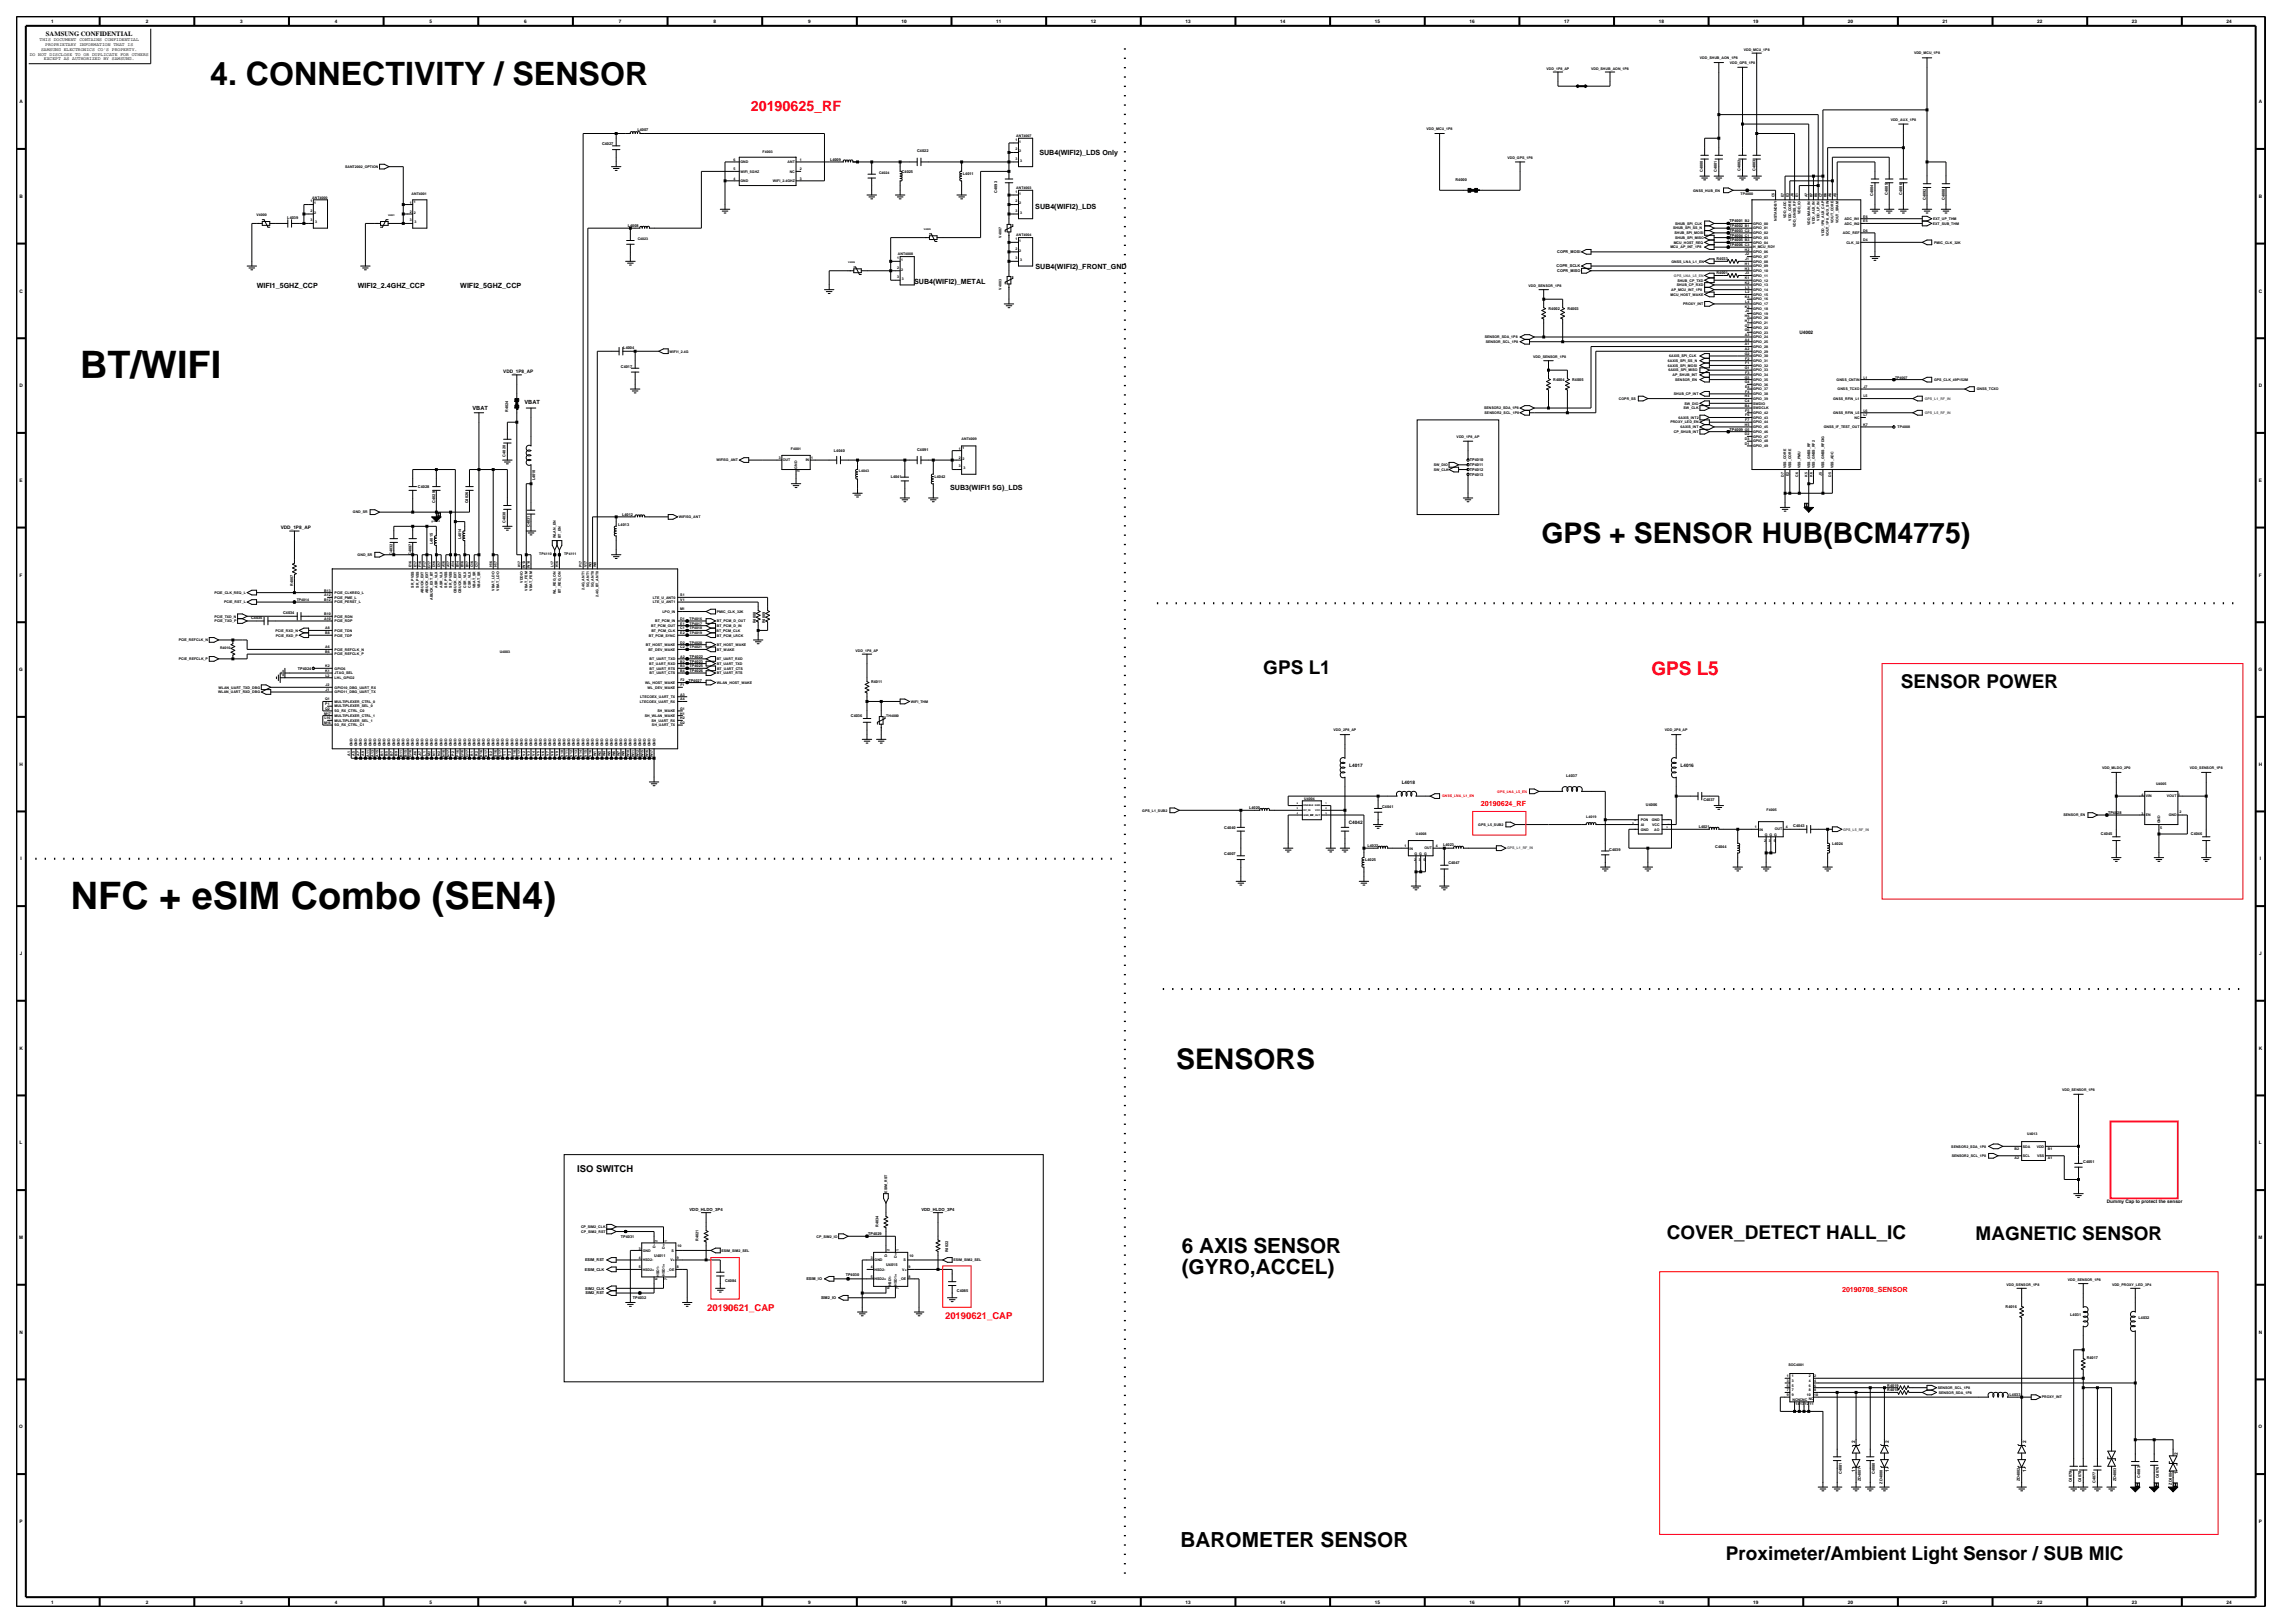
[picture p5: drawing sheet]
<svg xmlns="http://www.w3.org/2000/svg" width="420mm" height="297mm" viewBox="0 0 420 297" stroke-linecap="round" stroke-linejoin="round" font-family="sans-serif">
<defs><g id="words">
<g font-size="6.9">
<text x="14.7" y="69.3">BT/WIFI</text>
<text x="13" y="166.2">NFC + eSIM Combo (SEN4)</text>
</g>
<text font-size="5.9" x="38.5" y="15.5">4. CONNECTIVITY / SENSOR</text>
<g font-size="5.2">
<text x="282.1" y="99.3">GPS + SENSOR HUB(BCM4775)</text>
<text x="215.2" y="195.6">SENSORS</text>
</g>
<g font-size="3.8">
<text x="216.3" y="229.3">6 AXIS SENSOR</text>
<text x="216.3" y="233.2">(GYRO,ACCEL)</text>
<text x="216" y="283.2">BAROMETER SENSOR</text>
</g>
<g font-size="3.5">
<text x="231.2" y="123.4">GPS L1</text>
<text x="347.9" y="126">SENSOR POWER</text>
<text x="305" y="226.7">COVER_DETECT HALL_IC</text>
<text x="361.5" y="226.9">MAGNETIC SENSOR</text>
<text x="315.9" y="285.5">Proximeter/Ambient Light Sensor / SUB MIC</text>
</g>
<text font-size="3.5" fill="#f00" x="302.2" y="123.6">GPS L5</text>
<text font-size="2.6" fill="#f00" x="137.4" y="20.4">20190625_RF</text>
<text font-size="1.7" x="105.6" y="214.5">ISO SWITCH</text>
<g font-size="1.7" fill="#f00">
<text x="129.4" y="239.9">20190621_CAP</text>
<text x="173" y="241.4">20190621_CAP</text>
</g>
<g font-size="1.3">
<text x="190.2" y="28.4">SUB4(WIFI2)_LDS Only</text>
<text x="189.5" y="38.3">SUB4(WIFI2)_LDS</text>
<text x="47" y="52.6">WIFI1_5GHZ_CCP</text>
<text x="65.5" y="52.6">WIFI2_2.4GHZ_CCP</text>
<text x="84.2" y="52.6">WIFI2_5GHZ_CCP</text>
<text x="167.3" y="52">SUB4(WIFI2)_METAL</text>
<text x="189.5" y="49.2">SUB4(WIFI2)_FRONT_GND</text>
<text x="173.9" y="89.6">SUB3(WIFI1 5G)_LDS</text>
</g>
<g font-size="1.3" fill="#f00">
<text x="271" y="147.5">20190624_RF</text>
<text x="337.1" y="236.4">20190708_SENSOR</text>
</g>
<text font-size="1.2" x="8.4" y="6.5">SAMSUNG CONFIDENTIAL</text>
<g font-size="1">
<text x="86.5" y="75">VBAT</text>
<text x="96" y="73.9">VBAT</text>
</g>
<g font-size=".9">
<text x="9.3" y="4.2">1</text>
<text x="26.7" y="4.2">2</text>
<text x="44" y="4.2">3</text>
<text x="61.3" y="4.2">4</text>
<text x="78.6" y="4.2">5</text>
<text x="95.9" y="4.2">6</text>
<text x="113.3" y="4.2">7</text>
<text x="130.6" y="4.2">8</text>
<text x="147.9" y="4.2">9</text>
<text x="165" y="4.2">10</text>
<text x="182.3" y="4.2">11</text>
<text x="199.6" y="4.2">12</text>
<text x="217" y="4.2">13</text>
<text x="234.3" y="4.2">14</text>
<text x="251.6" y="4.2">15</text>
<text x="268.9" y="4.2">16</text>
<text x="286.2" y="4.2">17</text>
<text x="303.6" y="4.2">18</text>
<text x="320.9" y="4.2">19</text>
<text x="338.2" y="4.2">20</text>
<text x="355.5" y="4.2">21</text>
<text x="372.8" y="4.2">22</text>
<text x="390.2" y="4.2">23</text>
<text x="407.5" y="4.2">24</text>
<text x="5.4" y="10.2">DO NOT DISCLOSE TO OR DUPLICATE FOR OTHERS</text>
<text x="7.3" y="7.6">THIS DOCUMENT CONTAINS CONFIDENTIAL</text>
<text x="7.5" y="9.3">SAMSUNG ELECTRONICS CO'S PROPERTY.</text>
<text x="8" y="11">EXCEPT AS AUTHORIZED BY SAMSUNG.</text>
<text x="8.3" y="8.4">PROPRIETARY INFORMATION THAT IS</text>
<text x="3.6" y="18.9">A</text>
<text x="413.4" y="18.9">A</text>
<text x="3.6" y="36.2">B</text>
<text x="413.4" y="36.2">B</text>
<text x="3.6" y="53.5">C</text>
<text x="413.4" y="53.5">C</text>
<text x="329.3" y="61.1">U4002</text>
<text x="3.6" y="70.9">D</text>
<text x="92.1" y="68.3">VDD_1P8_AP</text>
<text x="413.4" y="70.9">D</text>
<text x="3.6" y="88.2">E</text>
<text x="413.4" y="88.2">E</text>
<text x="51.4" y="96.8">VDD_1P8_AP</text>
<text x="3.6" y="105.5">F</text>
<text x="413.4" y="105.5">F</text>
<text x="3.5" y="122.8">G</text>
<text x="413.3" y="122.8">G</text>
<text x="3.6" y="140.2">H</text>
<text x="246.9" y="140.4">L4017</text>
<text x="256.5" y="143.4">L4018</text>
<text x="307.6" y="140.4">L4016</text>
<text x="413.4" y="140.2">H</text>
<text x="246.8" y="150.9">C4042</text>
<text x="3.7" y="157.5">I</text>
<text x="413.5" y="157.5">I</text>
<text x="3.6" y="174.8">J</text>
<text x="413.4" y="174.8">J</text>
<text x="3.6" y="192.1">K</text>
<text x="413.4" y="192.1">K</text>
<text x="3.6" y="209.4">L</text>
<text x="413.4" y="209.4">L</text>
<text x="385.6" y="220.2">Dummy Cap to protect the sensor</text>
<text x="3.5" y="226.7">M</text>
<text x="413.3" y="226.7">M</text>
<text x="3.6" y="244.1">N</text>
<text x="413.4" y="244.1">N</text>
<text x="3.5" y="261.4">O</text>
<text x="413.3" y="261.4">O</text>
<text x="339.5" y="269.3" transform="rotate(-90 339.5 269.3)">1</text>
<text x="339.5" y="264.1" transform="rotate(-90 339.5 264.1)">2</text>
<text x="345.7" y="269.3" transform="rotate(-90 345.7 269.3)">1</text>
<text x="345.7" y="264.1" transform="rotate(-90 345.7 264.1)">2</text>
<text x="370.8" y="269.3" transform="rotate(-90 370.8 269.3)">1</text>
<text x="370.8" y="264.1" transform="rotate(-90 370.8 264.1)">2</text>
<text x="398.6" y="269.7" transform="rotate(-90 398.6 269.7)">1</text>
<text x="398.6" y="266.3" transform="rotate(-90 398.6 266.3)">2</text>
<text x="3.6" y="278.7">P</text>
<text x="413.4" y="278.7">P</text>
<text x="9.3" y="293.4">1</text>
<text x="26.7" y="293.4">2</text>
<text x="44" y="293.4">3</text>
<text x="61.3" y="293.4">4</text>
<text x="78.6" y="293.4">5</text>
<text x="95.9" y="293.4">6</text>
<text x="113.3" y="293.4">7</text>
<text x="130.6" y="293.4">8</text>
<text x="147.9" y="293.4">9</text>
<text x="165" y="293.4">10</text>
<text x="182.3" y="293.4">11</text>
<text x="199.6" y="293.4">12</text>
<text x="217" y="293.4">13</text>
<text x="234.3" y="293.4">14</text>
<text x="251.6" y="293.4">15</text>
<text x="268.9" y="293.4">16</text>
<text x="286.2" y="293.4">17</text>
<text x="303.6" y="293.4">18</text>
<text x="320.9" y="293.4">19</text>
<text x="338.2" y="293.4">20</text>
<text x="355.5" y="293.4">21</text>
<text x="372.8" y="293.4">22</text>
<text x="390.2" y="293.4">23</text>
<text x="407.5" y="293.4">24</text>
</g>
<g font-size=".8">
<text x="126.2" y="221.5">VDD_HLDO_3P4</text>
<text x="168.6" y="221.5">VDD_HLDO_3P4</text>
</g>
<g font-size=".7">
<text x="311.1" y="10.8">VDD_SHUB_AON_1P8</text>
<text x="316.6" y="11.7">VDD_GPS_1P8</text>
<text x="319.1" y="9.3">VDD_MCU_1P8</text>
<text x="350.3" y="10">VDD_MCU_1P8</text>
<text x="283" y="12.8">VDD_1P8_AP</text>
<text x="291.2" y="12.8">VDD_SHUB_AON_1P8</text>
<text x="261.1" y="23.8">VDD_MCU_1P8</text>
<text x="346" y="22.1">VDD_AUX_1P8</text>
<text x="110.2" y="26.6">C4027</text>
<text x="116.7" y="24">L4007</text>
<text x="134.2" y="29.4">6</text>
<text x="135.5" y="29.9">GND</text>
<text x="139.6" y="27.9">F4003</text>
<text x="144.1" y="29.9">ANT</text>
<text x="146.4" y="29.4">1</text>
<text x="151.9" y="29.4">L4009</text>
<text x="167.9" y="27.9">C4022</text>
<text x="185.9" y="25.8">1</text>
<text x="185.9" y="27.5">2</text>
<text x="185.9" y="29.2">3</text>
<text x="186" y="25.1">ANT4007</text>
<text x="186.5" y="26.1">1</text>
<text x="186.5" y="27.8">2</text>
<text x="186.7" y="29.6">3</text>
<text x="275.9" y="29">VDD_GPS_1P8</text>
<text x="63.2" y="30.7">SANT2002_OPTION</text>
<text x="75.3" y="35.7">ANT4001</text>
<text x="134.2" y="31.2">5</text>
<text x="134.2" y="32.9">4</text>
<text x="135.5" y="31.6">WIFI_5GHZ</text>
<text x="135.5" y="33.3">GND</text>
<text x="141.4" y="33.3">WIFI_2.4GHZ</text>
<text x="144.5" y="31.6">NC</text>
<text x="146.4" y="31.2">2</text>
<text x="146.4" y="32.9">3</text>
<text x="160.9" y="31.8">C4024</text>
<text x="165" y="31.7">C4025</text>
<text x="176.2" y="32">L4011</text>
<text x="182.5" y="35.3" transform="rotate(-90 182.5 35.3)">C4093</text>
<text x="185.9" y="35.3">1</text>
<text x="186" y="34.6">ANT4003</text>
<text x="186.5" y="35.6">1</text>
<text x="266.4" y="33.1">R4000</text>
<text x="309.9" y="35.1">GNSS_HUB_EN</text>
<text x="311.6" y="31.5" transform="rotate(-90 311.6 31.5)">C4000</text>
<text x="314.2" y="31.5" transform="rotate(-90 314.2 31.5)">C4001</text>
<text x="318.5" y="31.3" transform="rotate(-90 318.5 31.3)">C4002</text>
<text x="318.5" y="35.7">TP4000</text>
<text x="321.3" y="31.3" transform="rotate(-90 321.3 31.3)">C4003</text>
<text x="342.8" y="35.8" transform="rotate(-90 342.8 35.8)">C4004</text>
<text x="345.5" y="35.6" transform="rotate(-90 345.5 35.6)">C4005</text>
<text x="348.1" y="35.6" transform="rotate(-90 348.1 35.6)">C4006</text>
<text x="47" y="39.5">V4000</text>
<text x="52.6" y="40">L4039</text>
<text x="56.8" y="37">1</text>
<text x="56.8" y="38.8">2</text>
<text x="56.8" y="40.5">3</text>
<text x="57.1" y="36.3">ANT4000</text>
<text x="57.5" y="37.4">1</text>
<text x="57.5" y="39.1">2</text>
<text x="57.7" y="40.8">3</text>
<text x="75" y="40.5">3</text>
<text x="75" y="37.3">1</text>
<text x="75" y="39">2</text>
<text x="75.7" y="37.2">1</text>
<text x="75.7" y="39.2">2</text>
<text x="75.9" y="40.8">3</text>
<text x="114.9" y="41.5">L4008</text>
<text x="185.9" y="37">2</text>
<text x="185.9" y="38.8">3</text>
<text x="186.5" y="37.4">2</text>
<text x="186.7" y="39.1">3</text>
<text x="306.2" y="42">SHUB_SPI_SS_N</text>
<text x="306.6" y="41.1">SHUB_SPI_CLK</text>
<text x="316.5" y="40.7">TP4001 B2</text>
<text x="316.5" y="41.6">TP4002 B1</text>
<text x="320.8" y="42">GPIO_01</text>
<text x="320.8" y="41.1">GPIO_00</text>
<text x="324.8" y="36.1" transform="rotate(-90 324.8 36.1)">C5</text>
<text x="325.2" y="40.4" transform="rotate(-90 325.2 40.4)">NSTANDBY</text>
<text x="326.5" y="36.1" transform="rotate(-90 326.5 36.1)">E7</text>
<text x="326.9" y="39.9" transform="rotate(-90 326.9 39.9)">VDD_ADC</text>
<text x="327.3" y="36.1" transform="rotate(-90 327.3 36.1)">E3</text>
<text x="327.8" y="40.4" transform="rotate(-90 327.8 40.4)">VDD_CORE</text>
<text x="328.2" y="36" transform="rotate(-90 328.2 36)">J6</text>
<text x="328.7" y="41.6" transform="rotate(-90 328.7 41.6)">VDD_GNSS_RF</text>
<text x="329.1" y="36.1" transform="rotate(-90 329.1 36.1)">E1</text>
<text x="329.5" y="39.2" transform="rotate(-90 329.5 39.2)">VDD_IO</text>
<text x="330.8" y="36.1" transform="rotate(-90 330.8 36.1)">A7</text>
<text x="331.2" y="41.2" transform="rotate(-90 331.2 41.2)">VDD_MAIN_IN</text>
<text x="331.7" y="36.1" transform="rotate(-90 331.7 36.1)">B7</text>
<text x="332.1" y="40.9" transform="rotate(-90 332.1 40.9)">VDD_AUX_IN</text>
<text x="332.6" y="36.1" transform="rotate(-90 332.6 36.1)">B5</text>
<text x="333" y="40.4" transform="rotate(-90 333 40.4)">VDD_LP_IN</text>
<text x="333.4" y="36.1" transform="rotate(-90 333.4 36.1)">C7</text>
<text x="334.3" y="36.1" transform="rotate(-90 334.3 36.1)">B6</text>
<text x="335.1" y="36.1" transform="rotate(-90 335.1 36.1)">A6</text>
<text x="335.6" y="40.8" transform="rotate(-90 335.6 40.8)">VOUT_CORE</text>
<text x="336" y="36.1" transform="rotate(-90 336 36.1)">A5</text>
<text x="336.4" y="40.9" transform="rotate(-90 336.4 40.9)">VOUT_SRAM</text>
<text x="337.5" y="41.1">ADC_IN2</text>
<text x="337.5" y="40.3">ADC_IN1</text>
<text x="341" y="40.7">E5</text>
<text x="341" y="39.8">E6</text>
<text x="352.4" y="36.6" transform="rotate(-90 352.4 36.6)">C4092</text>
<text x="353.7" y="41.1">EXT_SUB_THM</text>
<text x="353.8" y="40.3">EXT_UP_THM</text>
<text x="355.9" y="36.6" transform="rotate(-90 355.9 36.6)">C4008</text>
<text x="116.7" y="43.9">C4023</text>
<text x="164.2" y="47.4">1</text>
<text x="164.3" y="46.7">ANT4008</text>
<text x="164.9" y="47.8">1</text>
<text x="183.3" y="43.5" transform="rotate(-90 183.3 43.5)">V4007</text>
<text x="185.9" y="43.9">1</text>
<text x="185.9" y="45.7">2</text>
<text x="185.9" y="47.4">3</text>
<text x="186" y="43.3">ANT4004</text>
<text x="186.5" y="44.3">1</text>
<text x="186.5" y="46">2</text>
<text x="186.7" y="47.8">3</text>
<text x="285" y="46.3">COPR_MOSI</text>
<text x="305.7" y="45.5">MCU_AP_INT_1P8</text>
<text x="306.3" y="44.6">MCU_HOST_REQ</text>
<text x="306.4" y="42.8">SHUB_SPI_MOSI</text>
<text x="306.5" y="43.7">SHUB_SPI_MISO</text>
<text x="314.1" y="47.6">R4033</text>
<text x="316.5" y="42.4">TP4003 C2</text>
<text x="316.5" y="43.3">TP4004 C1</text>
<text x="316.5" y="44.2">TP4005 B3</text>
<text x="316.5" y="45">TP4006 C3</text>
<text x="319.3" y="45.9">H2</text>
<text x="319.4" y="47.6">J1</text>
<text x="319.4" y="46.7">J2</text>
<text x="320.8" y="47.2">GPIO_07</text>
<text x="320.8" y="46.3">GPIO_06</text>
<text x="320.8" y="42.8">GPIO_02</text>
<text x="320.8" y="45.5">H_MCU_RDY</text>
<text x="320.8" y="44.6">GPIO_04</text>
<text x="320.8" y="43.7">GPIO_03</text>
<text x="333.8" y="43.2" transform="rotate(-90 333.8 43.2)">VDD_1P8_AUX_CAP</text>
<text x="334.7" y="43.3" transform="rotate(-90 334.7 43.3)">VOUT_1P8_AUX_SW</text>
<text x="337.2" y="42.8">ADC_REF</text>
<text x="337.9" y="44.6">CLK_32</text>
<text x="341" y="44.2">D4</text>
<text x="341" y="42.4">D6</text>
<text x="354" y="44.6">PMIC_CLK_32K</text>
<text x="164.2" y="49.2">2</text>
<text x="164.2" y="50.9">3</text>
<text x="164.9" y="49.5">2</text>
<text x="165.1" y="51.2">3</text>
<text x="183.3" y="53" transform="rotate(-90 183.3 53)">V4003</text>
<text x="279.7" y="52.6">VDD_SENSOR_1P8</text>
<text x="284.9" y="48.9">COPR_SCLK</text>
<text x="285" y="49.8">COPR_MISO</text>
<text x="305.8" y="53.2">AP_MCU_INT_1P8</text>
<text x="305.9" y="48.1">GNSS_LNA_L1_EN</text>
<text x="306.9" y="52.4">SHUB_CP_RXD</text>
<text x="307" y="51.5">SHUB_CP_TXD</text>
<text x="314.1" y="50.2">R4001</text>
<text x="319.3" y="51.1">K1</text>
<text x="319.3" y="52">K2</text>
<text x="319.3" y="48.5">H1</text>
<text x="319.3" y="49.3">H3</text>
<text x="319.4" y="53.7">L2</text>
<text x="319.4" y="52.8">L3</text>
<text x="319.4" y="50.2">J3</text>
<text x="320.8" y="53.2">GPIO_14</text>
<text x="320.8" y="51.5">GPIO_12</text>
<text x="320.8" y="52.4">GPIO_13</text>
<text x="320.8" y="48.1">GPIO_08</text>
<text x="320.8" y="50.6">GPIO_11</text>
<text x="320.8" y="48.9">GPIO_09</text>
<text x="320.8" y="49.8">GPIO_10</text>
<text x="283.4" y="56.7">R4002</text>
<text x="286.8" y="56.7">R4003</text>
<text x="305.7" y="54.1">MCU_HOST_WAKE</text>
<text x="308" y="55.8">PROXY_INT</text>
<text x="319.3" y="59.7">G7</text>
<text x="319.3" y="56.3">K3</text>
<text x="319.3" y="54.5">K4</text>
<text x="319.3" y="58.9">H7</text>
<text x="319.3" y="58">H6</text>
<text x="319.4" y="55.4">L4</text>
<text x="319.4" y="57.1">J4</text>
<text x="320.8" y="54.1">GPIO_15</text>
<text x="320.8" y="55.8">GPIO_17</text>
<text x="320.8" y="56.7">GPIO_18</text>
<text x="320.8" y="55">GPIO_16</text>
<text x="320.8" y="59.3">GPIO_21</text>
<text x="320.8" y="57.6">GPIO_19</text>
<text x="320.8" y="58.4">GPIO_20</text>
<text x="114.1" y="63.8">L4004</text>
<text x="122.5" y="64.5">WIFI1_2.4G</text>
<text x="271.7" y="61.9">SENSOR_SDA_1P8</text>
<text x="271.9" y="62.8">SENSOR_SCL_1P8</text>
<text x="280.6" y="65.6">VDD_SENSOR_1P8</text>
<text x="305.5" y="65.4">6AXIS_SPI_CLK</text>
<text x="319.3" y="60.6">G6</text>
<text x="319.3" y="64.9">G2</text>
<text x="319.3" y="63.2">A1</text>
<text x="319.3" y="64.1">A2</text>
<text x="319.3" y="61.5">A3</text>
<text x="319.3" y="62.3">A4</text>
<text x="319.4" y="65.8">F2</text>
<text x="320.8" y="61">GPIO_23</text>
<text x="320.8" y="60.2">GPIO_22</text>
<text x="320.8" y="65.4">GPIO_30</text>
<text x="320.8" y="63.6">GPIO_28</text>
<text x="320.8" y="64.5">GPIO_29</text>
<text x="320.8" y="61.9">GPIO_24</text>
<text x="320.8" y="62.8">GPIO_25</text>
<text x="113.6" y="67.3">C4017</text>
<text x="284.3" y="69.7">R4004</text>
<text x="287.7" y="69.7">R4005</text>
<text x="305.2" y="66.2">6AXIS_SPI_SS_N</text>
<text x="305.2" y="67.1">6AXIS_SPI_MOSI</text>
<text x="305.3" y="68">6AXIS_SPI_MISO</text>
<text x="306.1" y="68.8">AP_SHUB_INT</text>
<text x="306.5" y="69.7">SENSOR_EN</text>
<text x="319.3" y="67.5">G1</text>
<text x="319.3" y="69.3">G3</text>
<text x="319.3" y="70.1">G4</text>
<text x="319.4" y="71">E4</text>
<text x="319.4" y="66.7">F1</text>
<text x="319.4" y="68.4">F3</text>
<text x="319.4" y="71.9">F4</text>
<text x="320.8" y="68">GPIO_33</text>
<text x="320.8" y="69.7">GPIO_35</text>
<text x="320.8" y="70.6">GPIO_36</text>
<text x="320.8" y="71.4">GPIO_37</text>
<text x="320.8" y="67.1">GPIO_32</text>
<text x="320.8" y="66.2">GPIO_31</text>
<text x="320.8" y="68.8">GPIO_34</text>
<text x="336.1" y="69.7">GNSS_CNTIN</text>
<text x="336.3" y="71.4">GNSS_TCXO</text>
<text x="341" y="69.3">L1</text>
<text x="341" y="71">J7</text>
<text x="346.8" y="69.3">TP4007</text>
<text x="354" y="69.7">GPS_CLK_49P152M</text>
<text x="361.8" y="71.4">GNSS_TCXO</text>
<text x="93" y="75.4" transform="rotate(-90 93 75.4)">R4024</text>
<text x="271.6" y="74.9">SENSOR2_SDA_1P8</text>
<text x="271.7" y="75.8">SENSOR2_SCL_1P8</text>
<text x="296.3" y="73.2">COPR_SS</text>
<text x="305.7" y="77.5">PROXY_LED_EN</text>
<text x="306.3" y="72.3">SHUB_CP_INT</text>
<text x="307.2" y="76.6">6AXIS_INT2</text>
<text x="308.1" y="74.9">SW_CLK</text>
<text x="308.3" y="74">SW_DIO</text>
<text x="319.3" y="72.7">H4</text>
<text x="319.3" y="77.9">H5</text>
<text x="319.3" y="73.6">C4</text>
<text x="319.3" y="74.5">B4</text>
<text x="319.4" y="75.3">F5</text>
<text x="319.4" y="76.2">F6</text>
<text x="319.4" y="77.1">F7</text>
<text x="320.8" y="73.2">GPIO_39</text>
<text x="320.8" y="75.8">GPIO_42</text>
<text x="320.8" y="76.6">GPIO_43</text>
<text x="320.8" y="77.5">GPIO_44</text>
<text x="320.8" y="72.3">GPIO_38</text>
<text x="320.8" y="74">SWDIO</text>
<text x="320.8" y="74.9">SWDCLK</text>
<text x="335.5" y="73.2">GNSS_RFIN_L1</text>
<text x="335.5" y="75.8">GNSS_RFIN_L5</text>
<text x="339.4" y="76.6">NC</text>
<text x="341" y="77.9">K7</text>
<text x="341" y="72.7">L5</text>
<text x="341" y="75.3">L6</text>
<text x="341" y="76.2">L7</text>
<text x="92.5" y="83.5" transform="rotate(-90 92.5 83.5)">C4020</text>
<text x="144.8" y="82.3">F4001</text>
<text x="152.6" y="82.6">L4040</text>
<text x="167.9" y="82.5">C4091</text>
<text x="175.5" y="82.3">1</text>
<text x="176" y="80.5">ANT4009</text>
<text x="176.2" y="82.2">1</text>
<text x="266.6" y="80.1">VDD_1P8_AP</text>
<text x="306.3" y="79.2">CP_SHUB_INT</text>
<text x="307.6" y="78.4">6AXIS_INT</text>
<text x="316.5" y="78.8">TP4009 G5</text>
<text x="319.3" y="80.5">D3</text>
<text x="319.3" y="81.4">D1</text>
<text x="319.3" y="79.7">D2</text>
<text x="320.8" y="78.4">GPIO_45</text>
<text x="320.8" y="79.2">GPIO_46</text>
<text x="320.8" y="81">GPIO_48</text>
<text x="320.8" y="81.8">GPIO_49</text>
<text x="320.8" y="80.1">GPIO_47</text>
<text x="333.8" y="78.4">GNSS_IF_TEST_OUT</text>
<text x="347.3" y="78.4">TP4008</text>
<text x="76.5" y="89.2">C4028</text>
<text x="97.9" y="87.9" transform="rotate(-90 97.9 87.9)">L4010</text>
<text x="131.1" y="84.4">WIFI5G_ANT</text>
<text x="142.5" y="84">3</text>
<text x="143.2" y="84.4">OUT</text>
<text x="145.9" y="85.7" transform="rotate(-90 145.9 85.7)">GND</text>
<text x="146.3" y="86.5" transform="rotate(-90 146.3 86.5)">2</text>
<text x="147.4" y="84.4">IN</text>
<text x="148.4" y="84">1</text>
<text x="157.2" y="86.4">L4043</text>
<text x="163" y="87.4">L4041</text>
<text x="171" y="87.4">L4042</text>
<text x="175.5" y="85.5">3</text>
<text x="175.5" y="84">2</text>
<text x="176.2" y="84.2">2</text>
<text x="176.3" y="85.9">3</text>
<text x="262.4" y="86.2">SW_CLK</text>
<text x="262.4" y="85.3">SW_DIO</text>
<text x="269" y="87">TP4013</text>
<text x="269" y="84.4">TP4010</text>
<text x="269" y="85.3">TP4011</text>
<text x="269" y="86.2">TP4012</text>
<text x="326.5" y="87.2" transform="rotate(-90 326.5 87.2)">D7</text>
<text x="326.9" y="85.7" transform="rotate(-90 326.9 85.7)">VSS_CORE</text>
<text x="327.3" y="87.2" transform="rotate(-90 327.3 87.2)">E2</text>
<text x="327.8" y="85.7" transform="rotate(-90 327.8 85.7)">VSS_CORE</text>
<text x="329.1" y="87.2" transform="rotate(-90 329.1 87.2)">C6</text>
<text x="329.5" y="85.7" transform="rotate(-90 329.5 85.7)">VSS_PMU</text>
<text x="330.8" y="87.2" transform="rotate(-90 330.8 87.2)">K5</text>
<text x="331.2" y="85.7" transform="rotate(-90 331.2 85.7)">VSS_GNSS_RF</text>
<text x="331.7" y="87.2" transform="rotate(-90 331.7 87.2)">K6</text>
<text x="332.1" y="85.7" transform="rotate(-90 332.1 85.7)">VSS_GNSS_RF2</text>
<text x="333.4" y="87.1" transform="rotate(-90 333.4 87.1)">J5</text>
<text x="333.8" y="85.7" transform="rotate(-90 333.8 85.7)">VSS_GNSS_RFDIG</text>
<text x="335.1" y="87.2" transform="rotate(-90 335.1 87.2)">D5</text>
<text x="335.6" y="85.7" transform="rotate(-90 335.6 85.7)">VSS_ADC</text>
<text x="64.6" y="93.9">GND_SR</text>
<text x="79.6" y="92" transform="rotate(-90 79.6 92)">C4029</text>
<text x="85.7" y="92.1" transform="rotate(-90 85.7 92.1)">C4026</text>
<text x="92.5" y="95.7" transform="rotate(-90 92.5 95.7)">C4030</text>
<text x="113.9" y="94.4">L4012</text>
<text x="124.2" y="94.8">WIFI5G_ANT</text>
<text x="65.5" y="101.7">GND_SR</text>
<text x="71.8" y="101.5" transform="rotate(-90 71.8 101.5)">C4032</text>
<text x="75.3" y="101.5" transform="rotate(-90 75.3 101.5)">C4087</text>
<text x="79.2" y="99.6" transform="rotate(-90 79.2 99.6)">L4015</text>
<text x="84.4" y="98.7" transform="rotate(-90 84.4 98.7)">L4014</text>
<text x="97" y="96.4" transform="rotate(-90 97 96.4)">C4031</text>
<text x="98.7" y="101.5">TP4110</text>
<text x="101.7" y="98.5" transform="rotate(-90 101.7 98.5)">WLAN_EN</text>
<text x="102.6" y="98.5" transform="rotate(-90 102.6 98.5)">BT_EN</text>
<text x="103.2" y="101.5">TP4111</text>
<text x="113.1" y="96.2">L4013</text>
<text x="53.7" y="107.3" transform="rotate(-90 53.7 107.3)">R4007</text>
<text x="75.3" y="103.8" transform="rotate(-90 75.3 103.8)">E16</text>
<text x="75.8" y="107.6" transform="rotate(-90 75.8 107.6)">SR_PVSS</text>
<text x="76.2" y="103.8" transform="rotate(-90 76.2 103.8)">E17</text>
<text x="76.6" y="107.6" transform="rotate(-90 76.6 107.6)">SR_PVSS</text>
<text x="77.1" y="103.8" transform="rotate(-90 77.1 103.8)">F16</text>
<text x="77.9" y="103.8" transform="rotate(-90 77.9 103.8)">F17</text>
<text x="78.8" y="103.9" transform="rotate(-90 78.8 103.9)">G17</text>
<text x="79.7" y="103.8" transform="rotate(-90 79.7 103.8)">D16</text>
<text x="80.1" y="107.6" transform="rotate(-90 80.1 107.6)">ASR_VLX</text>
<text x="80.5" y="103.8" transform="rotate(-90 80.5 103.8)">D17</text>
<text x="81" y="107.6" transform="rotate(-90 81 107.6)">ASR_VLX</text>
<text x="81.4" y="103.8" transform="rotate(-90 81.4 103.8)">A16</text>
<text x="81.8" y="107.6" transform="rotate(-90 81.8 107.6)">SR_PVSS</text>
<text x="82.3" y="103.8" transform="rotate(-90 82.3 103.8)">A17</text>
<text x="82.7" y="107.6" transform="rotate(-90 82.7 107.6)">SR_PVSS</text>
<text x="83.1" y="103.8" transform="rotate(-90 83.1 103.8)">A14</text>
<text x="84" y="103.8" transform="rotate(-90 84 103.8)">B14</text>
<text x="84.8" y="103.8" transform="rotate(-90 84.8 103.8)">B16</text>
<text x="85.3" y="107.6" transform="rotate(-90 85.3 107.6)">CSR_VLX</text>
<text x="85.7" y="103.8" transform="rotate(-90 85.7 103.8)">B17</text>
<text x="86.2" y="107.6" transform="rotate(-90 86.2 107.6)">CSR_VLX</text>
<text x="86.6" y="103.8" transform="rotate(-90 86.6 103.8)">C16</text>
<text x="87" y="107.6" transform="rotate(-90 87 107.6)">VBAT_SR</text>
<text x="87.5" y="103.8" transform="rotate(-90 87.5 103.8)">C17</text>
<text x="87.9" y="107.6" transform="rotate(-90 87.9 107.6)">VBAT_SR</text>
<text x="90.1" y="103.8" transform="rotate(-90 90.1 103.8)">H16</text>
<text x="90.9" y="103.8" transform="rotate(-90 90.9 103.8)">H17</text>
<text x="95.3" y="103.8" transform="rotate(-90 95.3 103.8)">K17</text>
<text x="95.7" y="106.6" transform="rotate(-90 95.7 106.6)">VDDIO</text>
<text x="96.1" y="103.9" transform="rotate(-90 96.1 103.9)">W13</text>
<text x="97" y="103.9" transform="rotate(-90 97 103.9)">W14</text>
<text x="101.3" y="103.8" transform="rotate(-90 101.3 103.8)">L17</text>
<text x="102.2" y="103.8" transform="rotate(-90 102.2 103.8)">K16</text>
<text x="106.5" y="103.8" transform="rotate(-90 106.5 103.8)">P17</text>
<text x="107.4" y="103.8" transform="rotate(-90 107.4 103.8)">V17</text>
<text x="107.8" y="107.5" transform="rotate(-90 107.8 107.5)">5G_ANT1</text>
<text x="108.2" y="103.7" transform="rotate(-90 108.2 103.7)">W3</text>
<text x="108.7" y="107.5" transform="rotate(-90 108.7 107.5)">5G_ANT0</text>
<text x="109.1" y="103.7" transform="rotate(-90 109.1 103.7)">W8</text>
<text x="39.2" y="108.7">PCIE_CLK_REQ_L</text>
<text x="39.2" y="113">PCIE_TXD_N</text>
<text x="39.3" y="113.9">PCIE_TXD_P</text>
<text x="41" y="110.4">PCIE_RST_L</text>
<text x="46" y="113.3">C4035</text>
<text x="51.8" y="112.4">C4034</text>
<text x="54.3" y="110">TP4014</text>
<text x="59.3" y="112.6">B10</text>
<text x="59.3" y="110">B12</text>
<text x="59.3" y="108.2">B13</text>
<text x="59.3" y="109.1">A12</text>
<text x="59.3" y="113.4">A10</text>
<text x="61.2" y="110.4">PCIE_PERST_L</text>
<text x="61.2" y="108.7">PCIE_CLKREQ_L</text>
<text x="61.2" y="113">PCIE_RDN</text>
<text x="61.2" y="109.5">PCIE_PME_L</text>
<text x="61.2" y="113.9">PCIE_RDP</text>
<text x="77.5" y="108.5" transform="rotate(-90 77.5 108.5)">ABUCK_EXT</text>
<text x="78.4" y="108.5" transform="rotate(-90 78.4 108.5)">ABUCK_EXT</text>
<text x="79.2" y="109.8" transform="rotate(-90 79.2 109.8)">ABUCK_EXT_BT</text>
<text x="83.6" y="108.5" transform="rotate(-90 83.6 108.5)">CBUCK_EXT</text>
<text x="84.4" y="108.5" transform="rotate(-90 84.4 108.5)">CBUCK_EXT</text>
<text x="90.5" y="108.1" transform="rotate(-90 90.5 108.1)">VBAT_LDO</text>
<text x="91.4" y="108.1" transform="rotate(-90 91.4 108.1)">VBAT_LDO</text>
<text x="96.5" y="108.1" transform="rotate(-90 96.5 108.1)">VBAT_FEM</text>
<text x="97.4" y="108.1" transform="rotate(-90 97.4 108.1)">VBAT_FEM</text>
<text x="101.7" y="108.7" transform="rotate(-90 101.7 108.7)">WL_REG_ON</text>
<text x="102.6" y="108.5" transform="rotate(-90 102.6 108.5)">BT_REG_ON</text>
<text x="106.9" y="108" transform="rotate(-90 106.9 108)">2.4G_ANT1</text>
<text x="109.5" y="109.3" transform="rotate(-90 109.5 109.3)">2.4G_BT_ANT0</text>
<text x="119.5" y="110.4">LTE_U_ANT1</text>
<text x="119.5" y="109.5">LTE_U_ANT0</text>
<text x="119.9" y="113.9">BT_PCM_IN</text>
<text x="121.2" y="112.1">LPO_IN</text>
<text x="124.4" y="111.7">M1</text>
<text x="124.5" y="113.4">D1</text>
<text x="124.5" y="110">V1</text>
<text x="124.5" y="109.1">S1</text>
<text x="126.2" y="113.4">TP4016</text>
<text x="131.2" y="113.9">BT_PCM_D_OUT</text>
<text x="131.2" y="112.1">PMIC_CLK_32K</text>
<text x="32.7" y="117.3">PCIE_REFCLK_N</text>
<text x="40.3" y="118.8">R4010</text>
<text x="50.4" y="115.6">PCIE_RXD_N</text>
<text x="50.5" y="116.5">PCIE_RXD_P</text>
<text x="59.5" y="119.5">B6</text>
<text x="59.5" y="116">B8</text>
<text x="59.5" y="118.6">A6</text>
<text x="59.5" y="115.2">A8</text>
<text x="61.2" y="119.9">PCIE_REFCLK_P</text>
<text x="61.2" y="116.5">PCIE_TDP</text>
<text x="61.2" y="119.1">PCIE_REFCLK_N</text>
<text x="61.2" y="115.6">PCIE_TDN</text>
<text x="91.4" y="119.5">U4003</text>
<text x="118.2" y="118.2">BT_HOST_WAKE</text>
<text x="118.7" y="119.1">BT_DEV_WAKE</text>
<text x="118.7" y="116.5">BT_PCM_SYNC</text>
<text x="119.2" y="114.7">BT_PCM_OUT</text>
<text x="119.2" y="115.6">BT_PCM_CLK</text>
<text x="124.5" y="115.2">C1</text>
<text x="124.5" y="118.6">C2</text>
<text x="124.5" y="117.8">D2</text>
<text x="124.5" y="114.3">E1</text>
<text x="124.5" y="116">E2</text>
<text x="126.2" y="117.8">TP4020</text>
<text x="126.2" y="118.6">TP4021</text>
<text x="126.2" y="116">TP4019</text>
<text x="126.2" y="114.3">TP4017</text>
<text x="126.2" y="115.2">TP4018</text>
<text x="131.1" y="115.6">BT_PCM_CLK</text>
<text x="131.2" y="118.2">BT_HOST_WAKE</text>
<text x="131.2" y="114.7">BT_PCM_D_IN</text>
<text x="131.2" y="116.5">BT_PCM_LRCK</text>
<text x="131.2" y="119.1">BT_WAKE</text>
<text x="138.3" y="114.1" transform="rotate(-90 138.3 114.1)">R4008</text>
<text x="140.1" y="114.1" transform="rotate(-90 140.1 114.1)">R4009</text>
<text x="156.6" y="119.3">VDD_1P8_AP</text>
<text x="32.7" y="120.8">PCIE_REFCLK_P</text>
<text x="40" y="126">WLAN_UART_TXD_DBG</text>
<text x="54.5" y="122.5">TP4024</text>
<text x="59.5" y="123">K1</text>
<text x="59.5" y="122.1">K2</text>
<text x="59.6" y="123.8">L2</text>
<text x="59.6" y="125.6">J2</text>
<text x="61.2" y="124.3">LHL_GPIO2</text>
<text x="61.2" y="126">GPIO10_DBG_UART_RX</text>
<text x="61.2" y="123.4">JTAG_SEL</text>
<text x="61.2" y="122.5">GPIO6</text>
<text x="118" y="125.1">WL_HOST_WAKE</text>
<text x="118.5" y="126">WL_DEV_WAKE</text>
<text x="118.8" y="121.7">BT_UART_RXD</text>
<text x="118.9" y="122.5">BT_UART_RTS</text>
<text x="118.9" y="123.4">BT_UART_CTS</text>
<text x="118.9" y="120.8">BT_UART_TXD</text>
<text x="124.5" y="121.2">B2</text>
<text x="124.5" y="122.1">B3</text>
<text x="124.5" y="123">B4</text>
<text x="124.5" y="120.4">A2</text>
<text x="124.5" y="125.6">F1</text>
<text x="124.5" y="124.7">F2</text>
<text x="126" y="124.7">TP4027</text>
<text x="126.2" y="120.4">TP4022</text>
<text x="126.2" y="121.3">TP4023</text>
<text x="126.2" y="122.1">TP4025</text>
<text x="126.2" y="123">TP4026</text>
<text x="131.2" y="120.8">BT_UART_RXD</text>
<text x="131.2" y="125.1">WLAN_HOST_WAKE</text>
<text x="131.2" y="121.7">BT_UART_TXD</text>
<text x="131.2" y="123.4">BT_UART_RTS</text>
<text x="131.2" y="122.5">BT_UART_CTS</text>
<text x="159.4" y="125">R4011</text>
<text x="39.9" y="126.9">WLAN_UART_RXD_DBG</text>
<text x="59.3" y="130.8">M17</text>
<text x="59.4" y="131.6">L16</text>
<text x="59.5" y="128.2">Q1</text>
<text x="59.5" y="129.9">Q2</text>
<text x="59.5" y="129">P1</text>
<text x="59.6" y="126.4">J1</text>
<text x="61.2" y="130.3">5G_RX_CTRL_C0</text>
<text x="61.2" y="129.5">MULTIPLEXER_SEL_0</text>
<text x="61.2" y="128.6">MULTIPLEXER_CTRL_0</text>
<text x="61.2" y="131.2">MULTIPLEXER_CTRL_1</text>
<text x="61.2" y="126.9">GPIO11_DBG_UART_TX</text>
<text x="117.1" y="128.6">LTECOEX_UART_RX</text>
<text x="117.1" y="127.7">LTECOEX_UART_TX</text>
<text x="118" y="131.2">SH_WLAN_WAKE</text>
<text x="120.3" y="130.3">SH_WAKE</text>
<text x="124.5" y="129.9">G1</text>
<text x="124.5" y="130.8">H1</text>
<text x="124.5" y="131.6">H2</text>
<text x="124.5" y="127.3">A3</text>
<text x="124.5" y="128.2">A4</text>
<text x="155.7" y="131.1">C4036</text>
<text x="162.2" y="131.2">TH4000</text>
<text x="166.7" y="128.6">WIFI_THM</text>
<text x="59.3" y="132.5">M16</text>
<text x="61.2" y="132">MULTIPLEXER_SEL_1</text>
<text x="61.2" y="132.9">5G_RX_CTRL_C1</text>
<text x="64.5" y="136.6" transform="rotate(-90 64.5 136.6)">GND</text>
<text x="65.4" y="136.6" transform="rotate(-90 65.4 136.6)">GND</text>
<text x="66.2" y="136.6" transform="rotate(-90 66.2 136.6)">GND</text>
<text x="67.1" y="136.6" transform="rotate(-90 67.1 136.6)">GND</text>
<text x="68" y="136.6" transform="rotate(-90 68 136.6)">GND</text>
<text x="68.8" y="136.6" transform="rotate(-90 68.8 136.6)">GND</text>
<text x="69.7" y="136.6" transform="rotate(-90 69.7 136.6)">GND</text>
<text x="70.6" y="136.6" transform="rotate(-90 70.6 136.6)">GND</text>
<text x="71.4" y="136.6" transform="rotate(-90 71.4 136.6)">GND</text>
<text x="72.3" y="136.6" transform="rotate(-90 72.3 136.6)">GND</text>
<text x="73.2" y="136.6" transform="rotate(-90 73.2 136.6)">GND</text>
<text x="74" y="136.6" transform="rotate(-90 74 136.6)">GND</text>
<text x="74.9" y="136.6" transform="rotate(-90 74.9 136.6)">GND</text>
<text x="75.8" y="136.6" transform="rotate(-90 75.8 136.6)">GND</text>
<text x="76.6" y="136.6" transform="rotate(-90 76.6 136.6)">GND</text>
<text x="77.5" y="136.6" transform="rotate(-90 77.5 136.6)">GND</text>
<text x="78.4" y="136.6" transform="rotate(-90 78.4 136.6)">GND</text>
<text x="79.2" y="136.6" transform="rotate(-90 79.2 136.6)">GND</text>
<text x="80.1" y="136.6" transform="rotate(-90 80.1 136.6)">GND</text>
<text x="81" y="136.6" transform="rotate(-90 81 136.6)">GND</text>
<text x="81.8" y="136.6" transform="rotate(-90 81.8 136.6)">GND</text>
<text x="82.7" y="136.6" transform="rotate(-90 82.7 136.6)">GND</text>
<text x="83.6" y="136.6" transform="rotate(-90 83.6 136.6)">GND</text>
<text x="84.4" y="136.6" transform="rotate(-90 84.4 136.6)">GND</text>
<text x="85.3" y="136.6" transform="rotate(-90 85.3 136.6)">GND</text>
<text x="86.2" y="136.6" transform="rotate(-90 86.2 136.6)">GND</text>
<text x="87" y="136.6" transform="rotate(-90 87 136.6)">GND</text>
<text x="87.9" y="136.6" transform="rotate(-90 87.9 136.6)">GND</text>
<text x="88.7" y="136.6" transform="rotate(-90 88.7 136.6)">GND</text>
<text x="89.6" y="136.6" transform="rotate(-90 89.6 136.6)">GND</text>
<text x="90.5" y="136.6" transform="rotate(-90 90.5 136.6)">GND</text>
<text x="91.4" y="136.6" transform="rotate(-90 91.4 136.6)">GND</text>
<text x="92.2" y="136.6" transform="rotate(-90 92.2 136.6)">GND</text>
<text x="93.1" y="136.6" transform="rotate(-90 93.1 136.6)">GND</text>
<text x="93.9" y="136.6" transform="rotate(-90 93.9 136.6)">GND</text>
<text x="94.8" y="136.6" transform="rotate(-90 94.8 136.6)">GND</text>
<text x="95.7" y="136.6" transform="rotate(-90 95.7 136.6)">GND</text>
<text x="96.5" y="136.6" transform="rotate(-90 96.5 136.6)">GND</text>
<text x="97.4" y="136.6" transform="rotate(-90 97.4 136.6)">GND</text>
<text x="98.3" y="136.6" transform="rotate(-90 98.3 136.6)">GND</text>
<text x="99.2" y="136.6" transform="rotate(-90 99.2 136.6)">GND</text>
<text x="100" y="136.6" transform="rotate(-90 100 136.6)">GND</text>
<text x="100.9" y="136.6" transform="rotate(-90 100.9 136.6)">GND</text>
<text x="101.7" y="136.6" transform="rotate(-90 101.7 136.6)">GND</text>
<text x="102.6" y="136.6" transform="rotate(-90 102.6 136.6)">GND</text>
<text x="103.5" y="136.6" transform="rotate(-90 103.5 136.6)">GND</text>
<text x="104.3" y="136.6" transform="rotate(-90 104.3 136.6)">GND</text>
<text x="105.2" y="136.6" transform="rotate(-90 105.2 136.6)">GND</text>
<text x="106.1" y="136.6" transform="rotate(-90 106.1 136.6)">GND</text>
<text x="106.9" y="136.6" transform="rotate(-90 106.9 136.6)">GND</text>
<text x="107.8" y="136.6" transform="rotate(-90 107.8 136.6)">GND</text>
<text x="108.7" y="136.6" transform="rotate(-90 108.7 136.6)">GND</text>
<text x="109.5" y="136.6" transform="rotate(-90 109.5 136.6)">GND</text>
<text x="110.4" y="136.6" transform="rotate(-90 110.4 136.6)">GND</text>
<text x="111.3" y="136.6" transform="rotate(-90 111.3 136.6)">GND</text>
<text x="112.1" y="136.6" transform="rotate(-90 112.1 136.6)">GND</text>
<text x="113" y="136.6" transform="rotate(-90 113 136.6)">GND</text>
<text x="113.9" y="136.6" transform="rotate(-90 113.9 136.6)">GND</text>
<text x="114.7" y="136.6" transform="rotate(-90 114.7 136.6)">GND</text>
<text x="115.6" y="136.6" transform="rotate(-90 115.6 136.6)">GND</text>
<text x="116.5" y="136.6" transform="rotate(-90 116.5 136.6)">GND</text>
<text x="117.3" y="136.6" transform="rotate(-90 117.3 136.6)">GND</text>
<text x="118.2" y="136.6" transform="rotate(-90 118.2 136.6)">GND</text>
<text x="119.1" y="136.6" transform="rotate(-90 119.1 136.6)">GND</text>
<text x="119.2" y="132">SH_UART_RX</text>
<text x="119.3" y="132.9">SH_UART_TX</text>
<text x="119.9" y="136.6" transform="rotate(-90 119.9 136.6)">GND</text>
<text x="124.5" y="132.5">G2</text>
<text x="244" y="133.8">VDD_2P8_AP</text>
<text x="304.7" y="133.8">VDD_2P8_AP</text>
<text x="64.1" y="138.3" transform="rotate(-90 64.1 138.3)">A1</text>
<text x="64.9" y="138.3" transform="rotate(-90 64.9 138.3)">A5</text>
<text x="65.8" y="138.3" transform="rotate(-90 65.8 138.3)">A7</text>
<text x="66.7" y="138.3" transform="rotate(-90 66.7 138.3)">A9</text>
<text x="67.5" y="138.5" transform="rotate(-90 67.5 138.5)">A11</text>
<text x="68.4" y="138.5" transform="rotate(-90 68.4 138.5)">A13</text>
<text x="69.3" y="138.5" transform="rotate(-90 69.3 138.5)">A15</text>
<text x="70.1" y="138.3" transform="rotate(-90 70.1 138.3)">B1</text>
<text x="71" y="138.3" transform="rotate(-90 71 138.3)">B5</text>
<text x="71.9" y="138.3" transform="rotate(-90 71.9 138.3)">B7</text>
<text x="72.7" y="138.3" transform="rotate(-90 72.7 138.3)">B9</text>
<text x="73.6" y="138.5" transform="rotate(-90 73.6 138.5)">B11</text>
<text x="74.5" y="138.5" transform="rotate(-90 74.5 138.5)">B15</text>
<text x="75.3" y="138.5" transform="rotate(-90 75.3 138.5)">G16</text>
<text x="76.2" y="138.4" transform="rotate(-90 76.2 138.4)">J16</text>
<text x="77.1" y="138.4" transform="rotate(-90 77.1 138.4)">J17</text>
<text x="77.9" y="138.3" transform="rotate(-90 77.9 138.3)">L1</text>
<text x="78.8" y="138.3" transform="rotate(-90 78.8 138.3)">M2</text>
<text x="79.7" y="138.3" transform="rotate(-90 79.7 138.3)">N1</text>
<text x="80.5" y="138.3" transform="rotate(-90 80.5 138.3)">N2</text>
<text x="81.4" y="138.5" transform="rotate(-90 81.4 138.5)">N16</text>
<text x="82.3" y="138.5" transform="rotate(-90 82.3 138.5)">N17</text>
<text x="83.1" y="138.3" transform="rotate(-90 83.1 138.3)">P2</text>
<text x="84" y="138.5" transform="rotate(-90 84 138.5)">P16</text>
<text x="84.8" y="138.5" transform="rotate(-90 84.8 138.5)">Q16</text>
<text x="85.7" y="138.5" transform="rotate(-90 85.7 138.5)">Q17</text>
<text x="86.6" y="138.3" transform="rotate(-90 86.6 138.3)">R1</text>
<text x="87.5" y="138.3" transform="rotate(-90 87.5 138.3)">R2</text>
<text x="88.3" y="138.5" transform="rotate(-90 88.3 138.5)">R16</text>
<text x="89.2" y="138.5" transform="rotate(-90 89.2 138.5)">R17</text>
<text x="90.1" y="138.3" transform="rotate(-90 90.1 138.3)">S2</text>
<text x="90.9" y="138.5" transform="rotate(-90 90.9 138.5)">S16</text>
<text x="91.8" y="138.5" transform="rotate(-90 91.8 138.5)">S17</text>
<text x="92.6" y="138.3" transform="rotate(-90 92.6 138.3)">T1</text>
<text x="93.5" y="138.3" transform="rotate(-90 93.5 138.3)">T2</text>
<text x="94.4" y="138.4" transform="rotate(-90 94.4 138.4)">T16</text>
<text x="95.3" y="138.4" transform="rotate(-90 95.3 138.4)">T17</text>
<text x="96.1" y="138.3" transform="rotate(-90 96.1 138.3)">V2</text>
<text x="97" y="138.3" transform="rotate(-90 97 138.3)">V3</text>
<text x="97.8" y="138.3" transform="rotate(-90 97.8 138.3)">V4</text>
<text x="98.7" y="138.3" transform="rotate(-90 98.7 138.3)">V5</text>
<text x="99.6" y="138.3" transform="rotate(-90 99.6 138.3)">V6</text>
<text x="100.4" y="138.3" transform="rotate(-90 100.4 138.3)">V7</text>
<text x="101.3" y="138.3" transform="rotate(-90 101.3 138.3)">V8</text>
<text x="102.2" y="138.3" transform="rotate(-90 102.2 138.3)">V9</text>
<text x="103.1" y="138.5" transform="rotate(-90 103.1 138.5)">V10</text>
<text x="103.9" y="138.5" transform="rotate(-90 103.9 138.5)">V11</text>
<text x="104.8" y="138.5" transform="rotate(-90 104.8 138.5)">V12</text>
<text x="105.6" y="138.5" transform="rotate(-90 105.6 138.5)">V13</text>
<text x="106.5" y="138.5" transform="rotate(-90 106.5 138.5)">V14</text>
<text x="107.4" y="138.5" transform="rotate(-90 107.4 138.5)">V15</text>
<text x="108.2" y="138.5" transform="rotate(-90 108.2 138.5)">V16</text>
<text x="109.1" y="138.4" transform="rotate(-90 109.1 138.4)">W1</text>
<text x="110" y="138.4" transform="rotate(-90 110 138.4)">W2</text>
<text x="110.8" y="138.4" transform="rotate(-90 110.8 138.4)">W4</text>
<text x="111.7" y="138.4" transform="rotate(-90 111.7 138.4)">W5</text>
<text x="112.6" y="138.4" transform="rotate(-90 112.6 138.4)">W6</text>
<text x="113.4" y="138.4" transform="rotate(-90 113.4 138.4)">W7</text>
<text x="114.3" y="138.4" transform="rotate(-90 114.3 138.4)">W9</text>
<text x="115.2" y="138.6" transform="rotate(-90 115.2 138.6)">W10</text>
<text x="116" y="138.6" transform="rotate(-90 116 138.6)">W11</text>
<text x="116.9" y="138.6" transform="rotate(-90 116.9 138.6)">W12</text>
<text x="117.8" y="138.6" transform="rotate(-90 117.8 138.6)">W15</text>
<text x="118.6" y="138.6" transform="rotate(-90 118.6 138.6)">W16</text>
<text x="119.5" y="138.6" transform="rotate(-90 119.5 138.6)">W17</text>
<text x="286.6" y="142.2">L4037</text>
<text x="384.7" y="140.7">VDD_MLDO_2P0</text>
<text x="394.6" y="143.7">U4005</text>
<text x="400.7" y="140.7">VDD_SENSOR_1P8</text>
<text x="209.1" y="148.5">GPS_L1_SUB2</text>
<text x="228.6" y="148.1">L4020</text>
<text x="238.7" y="146.3">U4004</text>
<text x="252.9" y="147.8">C4041</text>
<text x="290.3" y="149.6">L4019</text>
<text x="301.2" y="147.4">U4006</text>
<text x="311.7" y="146.5">C4037</text>
<text x="323.3" y="148.3">F4005</text>
<text x="377.6" y="149.4">SENSOR_EN</text>
<text x="385.8" y="149">TP4028</text>
<text x="391.9" y="149.1">3</text>
<text x="391.9" y="145.7">4</text>
<text x="392.7" y="149.4">EN</text>
<text x="392.7" y="145.9">VIN</text>
<text x="396.5" y="145.9">VOUT</text>
<text x="396.9" y="149.4">GND</text>
<text x="398.6" y="145.7">1</text>
<text x="398.8" y="148.7">2</text>
<text x="224" y="151.7">C4040</text>
<text x="250.3" y="155">L4022</text>
<text x="257.1" y="155">1</text>
<text x="257.9" y="155.6">IN</text>
<text x="259.1" y="152.8">U4008</text>
<text x="260.7" y="155.4">OUT</text>
<text x="262.8" y="155">4</text>
<text x="264.1" y="154.8">L4023</text>
<text x="270.5" y="151.1">GPS_L5_SUB2</text>
<text x="294.5" y="155.6">C4039</text>
<text x="300.3" y="151.1">AI</text>
<text x="300.3" y="150.2">PON</text>
<text x="300.3" y="152">GND</text>
<text x="302.3" y="150.2">GND</text>
<text x="302.3" y="151.1">VCC</text>
<text x="302.7" y="152">AO</text>
<text x="310.9" y="151.5">L4021</text>
<text x="313.9" y="155.2">C4044</text>
<text x="321.1" y="151.6">1</text>
<text x="322" y="152.1">IN</text>
<text x="322.9" y="154.2">2</text>
<text x="323" y="152.9">G G G</text>
<text x="323.7" y="154.2">3</text>
<text x="324.6" y="154.2">5</text>
<text x="324.8" y="151.9">OUT</text>
<text x="326.8" y="151.6">4</text>
<text x="328.2" y="151.4">C4043</text>
<text x="335.3" y="154.6">L4024</text>
<text x="384.5" y="152.8">C4045</text>
<text x="395.3" y="151.8">5</text>
<text x="395.3" y="150.7" transform="rotate(-90 395.3 150.7)">GND</text>
<text x="400.9" y="152.8">C4046</text>
<text x="224" y="156.5">C4007</text>
<text x="249.8" y="157.6">L4025</text>
<text x="258.8" y="157.6">2</text>
<text x="258.9" y="156.4">G G G</text>
<text x="259.6" y="157.6">3</text>
<text x="260.5" y="157.6">5</text>
<text x="265.1" y="158">C4047</text>
<text x="377.4" y="199.6">VDD_SENSOR_1P8</text>
<text x="357.1" y="210">SENSOR2_SDA_1P8</text>
<text x="370.2" y="210">SDA</text>
<text x="371" y="207.6">U4013</text>
<text x="372.7" y="210">VDD</text>
<text x="357.2" y="211.7">SENSOR2_SCL_1P8</text>
<text x="368.7" y="212.2">A2</text>
<text x="368.7" y="210.4">B2</text>
<text x="370.2" y="211.7">SCL</text>
<text x="372.8" y="211.7">VSS</text>
<text x="374.8" y="210.4">B1</text>
<text x="374.8" y="212.2">A1</text>
<text x="381.2" y="212.8">C4051</text>
<text x="162.4" y="218.2" transform="rotate(-90 162.4 218.2)">ESIM_RST</text>
<text x="106.3" y="224.7">CP_SIM2_CLK</text>
<text x="106.4" y="225.6">CP_SIM2_RST</text>
<text x="113.6" y="226.5">TP4031</text>
<text x="120.3" y="227.3" transform="rotate(-90 120.3 227.3)">2</text>
<text x="122.1" y="227.3" transform="rotate(-90 122.1 227.3)">1</text>
<text x="127.8" y="227.1" transform="rotate(-90 127.8 227.1)">R4021</text>
<text x="149.4" y="226.5">CP_SIM2_IO</text>
<text x="158.9" y="226">TP4029</text>
<text x="160.7" y="224.5" transform="rotate(-90 160.7 224.5)">R4034</text>
<text x="107" y="232.5">ESIM_CLK</text>
<text x="107.1" y="230.8">ESIM_RST</text>
<text x="116.9" y="230.4">4</text>
<text x="116.9" y="228.7">3</text>
<text x="116.9" y="232.1">5</text>
<text x="117.6" y="230.8">HSD2-</text>
<text x="117.6" y="229">GND</text>
<text x="117.6" y="232.5">HSD2+</text>
<text x="119.7" y="230">U4011</text>
<text x="119.9" y="228.3" transform="rotate(-90 119.9 228.3)">D-</text>
<text x="120.6" y="233.7" transform="rotate(-90 120.6 233.7)">HSD1-</text>
<text x="121.7" y="233.5" transform="rotate(-90 121.7 233.5)">HSD1+</text>
<text x="121.7" y="228.5" transform="rotate(-90 121.7 228.5)">D+</text>
<text x="122.1" y="232.5">_OE</text>
<text x="122.7" y="230.8">V+</text>
<text x="122.9" y="229">S</text>
<text x="123.9" y="230.4">9</text>
<text x="123.9" y="232.1">8</text>
<text x="124" y="228.2">10</text>
<text x="132" y="229">ESIM_SIM2_SEL</text>
<text x="154.8" y="233.4">TP4030</text>
<text x="159.3" y="232.1">4</text>
<text x="159.3" y="230.4">3</text>
<text x="159.4" y="233.8">5</text>
<text x="160.1" y="232.5">HSD2-</text>
<text x="160.1" y="230.8">GND</text>
<text x="162.2" y="231.7">U4015</text>
<text x="162.4" y="230" transform="rotate(-90 162.4 230)">D-</text>
<text x="162.8" y="229" transform="rotate(-90 162.8 229)">2</text>
<text x="164.1" y="230.2" transform="rotate(-90 164.1 230.2)">D+</text>
<text x="164.5" y="229" transform="rotate(-90 164.5 229)">1</text>
<text x="165.1" y="232.5">V+</text>
<text x="165.3" y="230.8">S</text>
<text x="166.3" y="232.1">9</text>
<text x="166.3" y="233.8">8</text>
<text x="166.4" y="230">10</text>
<text x="173.5" y="229.2" transform="rotate(-90 173.5 229.2)">R4022</text>
<text x="174.5" y="230.8">ESIM_SIM2_SEL</text>
<text x="107.1" y="236">SIM2_CLK</text>
<text x="107.1" y="236.9">SIM2_RST</text>
<text x="115.8" y="237.7">TP4032</text>
<text x="120.3" y="234.2" transform="rotate(-90 120.3 234.2)">6</text>
<text x="122.1" y="234.2" transform="rotate(-90 122.1 234.2)">7</text>
<text x="132.7" y="234.7">C4084</text>
<text x="147.6" y="234.3">ESIM_IO</text>
<text x="150.3" y="237.7">SIM2_IO</text>
<text x="160.1" y="234.2">HSD2+</text>
<text x="162.8" y="235.9" transform="rotate(-90 162.8 235.9)">6</text>
<text x="163.1" y="235.4" transform="rotate(-90 163.1 235.4)">HSD1-</text>
<text x="164.1" y="235.2" transform="rotate(-90 164.1 235.2)">HSD1+</text>
<text x="164.5" y="235.9" transform="rotate(-90 164.5 235.9)">7</text>
<text x="164.6" y="234.2">_OE</text>
<text x="175.1" y="236.4">C4085</text>
<text x="367" y="239.3">R4016</text>
<text x="367.2" y="235.3">VDD_SENSOR_1P8</text>
<text x="378.4" y="234.5">VDD_SENSOR_1P8</text>
<text x="386.5" y="235.3">VDD_PROXY_LED_3P4</text>
<text x="378.9" y="240.8">L4031</text>
<text x="391.4" y="241.4">L4032</text>
<text x="327.3" y="250">SOC4001</text>
<text x="381.9" y="248.7">R4017</text>
<text x="327" y="252.9">3</text>
<text x="327" y="253.8">5</text>
<text x="327" y="254.6">7</text>
<text x="327" y="255.5">9</text>
<text x="327" y="252">1</text>
<text x="327.9" y="252.9">3</text>
<text x="327.9" y="253.8">5</text>
<text x="327.9" y="254.6">7</text>
<text x="327.9" y="255.5">9</text>
<text x="327.9" y="252">1</text>
<text x="328.1" y="256.3">NCNCNC NC</text>
<text x="328.6" y="257.2">14</text>
<text x="329.5" y="257.2">13</text>
<text x="330.3" y="257.2">12</text>
<text x="330.6" y="255.5">10</text>
<text x="331" y="252">2</text>
<text x="331" y="252.9">4</text>
<text x="331" y="253.8">6</text>
<text x="331" y="254.6">8</text>
<text x="331.2" y="257.2">11</text>
<text x="332" y="255.5">10</text>
<text x="332" y="252">2</text>
<text x="332" y="252.9">4</text>
<text x="332" y="253.8">6</text>
<text x="332" y="254.6">8</text>
<text x="345.4" y="253.7">R4019</text>
<text x="345.4" y="254.6">R4018</text>
<text x="354.6" y="254.2">SENSOR_SCL_1P8</text>
<text x="354.8" y="255">SENSOR_SDA_1P8</text>
<text x="367.8" y="255.5">L4033</text>
<text x="373.7" y="255.9">PROXY_INT</text>
<text x="337.1" y="269.7" transform="rotate(-90 337.1 269.7)">C4081</text>
<text x="343.1" y="269.7" transform="rotate(-90 343.1 269.7)">C4080</text>
<text x="340.5" y="271" transform="rotate(-90 340.5 271)">ZD4001</text>
<text x="344.5" y="271.5" transform="rotate(-90 344.5 271.5)">ZD4000</text>
<text x="369.6" y="271" transform="rotate(-90 369.6 271)">ZD4002</text>
<text x="379.1" y="271.3" transform="rotate(-90 379.1 271.3)">C4079</text>
<text x="380.9" y="271.3" transform="rotate(-90 380.9 271.3)">C4078</text>
<text x="383.5" y="271.4" transform="rotate(-90 383.5 271.4)">C4077</text>
<text x="387.3" y="271" transform="rotate(-90 387.3 271)">ZD4003</text>
<text x="391.6" y="270.4" transform="rotate(-90 391.6 270.4)">C4083</text>
<text x="395.1" y="270.5" transform="rotate(-90 395.1 270.5)">C4076</text>
<text x="397.5" y="271.7" transform="rotate(-90 397.5 271.7)">ZD4004</text>
</g>
<g font-size=".7" fill="#00f">
<text x="306.3" y="50.6">GPS_LNA_L5_EN</text>
<text x="352.2" y="73.2">GPS_L1_RF_IN</text>
<text x="352.2" y="75.8">GPS_L5_RF_IN</text>
<text x="275.8" y="155.4">GPS_L1_RF_IN</text>
<text x="337.3" y="152">GPS_L5_RF_IN</text>
</g>
<g font-size=".7" fill="#f00">
<text x="263.9" y="145.9">GNSS_LNA_L1_EN</text>
<text x="274" y="145">GPS_LNA_L5_EN</text>
</g>
<g font-size=".4">
<text x="71" y="39.5">V4001</text>
<text x="169.1" y="42.1">V4005</text>
<text x="155.2" y="48.2">V4006</text>
<text x="79" y="95.5">ground</text>
<text x="237.3" y="148.9">4</text>
<text x="237.3" y="148">5</text>
<text x="237.3" y="147.1">6</text>
<text x="238.6" y="149.3">GND_RF</text>
<text x="238.6" y="148.4">RF_IN</text>
<text x="238.6" y="147.6">ENABLE GND</text>
<text x="239.8" y="149.3">RF_OUT</text>
<text x="240.7" y="148.4">VCC</text>
<text x="242.6" y="148">2</text>
<text x="242.6" y="148.9">3</text>
<text x="242.6" y="147.1">1</text>
<text x="298.8" y="150.7">5</text>
<text x="299.5" y="151.8" transform="rotate(-90 299.5 151.8)">4</text>
<text x="299.5" y="150.2" transform="rotate(-90 299.5 150.2)">6</text>
<text x="305" y="151.6">3</text>
<text x="305.5" y="151" transform="rotate(-90 305.5 151)">2</text>
<text x="305.5" y="150.1" transform="rotate(-90 305.5 150.1)">1</text>
</g>
</g></defs>
<!-- layer: MFD Layer /idea/tmp/Extended-Print.user.sheet4.1.mfd -->
<g fill="none" stroke="#000" stroke-width=".18">
<path d="M27.6 5.3v6.4h-22.3M284.3 13.2h1.7M285.1 13.2v2.6h3.5M293.8 13.2h1.7M294.6 13.2v2.6h-4.3M313.7 11.4h1.7M314.6 11.4v17M318 12.3h1.8M318.9 12.3v16.1M320.6 9.7h1.8M321.5 9.7v18.7M351.8 10.6h1.7"/>
<path d="M352.7 10.6v23M55.6 39.2h1.7M57.3 36.6h2.6v5.2h-2.6zM57.3 37.4h-1.7v3.5M69.5 30.1h.8l.9 .4-.9 .4h-.8zM71.2 30.5h2.6v10.4M73.8 37.4h1.7M73.8 39.2h1.7M75.5 36.6h2.6v5.2h-2.6zM111.9 30.5h1.7M112.1 27.4h1.4M112.1 26.7h1.4"/>
<path d="M112.3 30.8h1M112.6 31.2h.3M112.8 24.4v2.3M112.8 27.4v3.1M115.4 24.4h-8.7v79.7M115.4 24.4l.1-.3h.2l.1 .3 .2-.3h.1l.1 .3 .2-.3h.2l.1 .3 .1-.3h.2l.1 .3h33.8v8.7h-5.2M131.8 38.3h1.8M132.2 38.6h1M132.5 39h.4M132.7 33.1h2.6M135.3 28.8h10.4v5.2h-10.4zM135.3 29.6h-2.6v8.7"/>
<path d="M135.3 31.4h-6.9v10.4h-9.6M145.7 29.6h8.6v-.2l.2-.1h.2l.1 .3v-.2l.3-.1 .1 .3M145.7 31.4h.8M155.2 29.6l.2-.3 .3 .1-.1 .2v-.2l.2-.1h.2l.1 .3h11.8M158.7 35.7h1.7M158.8 32.6h1.4M158.8 31.9h1.4M159 36h1.1M159.4 36.4h.3M159.5 29.6v2.3M159.5 32.6v3.1M163.9 35.7h1.7"/>
<path d="M164.2 36h1.1M164.6 36.4h.3M164.7 31.4l.4 .1v.2l-.4 .1M164.7 31.8h.3l.1 .2-.2 .3-.2-.1h.2l.2 .3-.4 .2M164.7 32.7h.3l.1 .1v.2l-.4 .1M164.7 29.6v1.8M164.7 33.1v2.6M167.9 28.9v1.4M168.5 29.6h17.9M168.5 28.9v1.4M175.1 35.7h1.7M175.5 36h1"/>
<path d="M175.8 36.4h.4M176 29.6v1.8M176 32.2l-.3 .1-.1 .2 .4 .2-.3 .1v.2l.3 .1v2.6M176 31.4l-.3 .1-.1 .2 .4 .1-.3 .1v.2l.3 .1M184 33.4h1.3M184 32.8h1.3M184.6 33.4v7.7M184.6 35.7h1.8M184.6 31.4h-5.1v12.1h-8M184.6 27.9h1.8M184.6 37.4h1.8M184.6 39.2h1.8"/>
<path d="M186.4 26.2h-1.8v6.6M186.4 25.3h2.6v5.2h-2.6zM186.4 34.8h2.6v5.2h-2.6zM262.6 24.4h1.7M263.5 24.4v10.4h5.2M270.4 34.8h.1M270.6 34.8h.1M277.3 29.6h1.7M278.2 29.6v5.2h-7.8M311.1 32.2h1.7M311.3 29.1h1.3M311.3 28.4h1.3"/>
<path d="M311.4 32.6h1.1M311.8 32.9h.3M312 29.1v3.1M313.7 32.2h1.7M313.9 29.1h1.3M313.9 28.4h1.3M314 32.6h1.1M314.4 32.9h.3M314.6 25.3h-2.6v3.1M314.6 29.1v3.1M314.6 21h18.1v15.6M315.4 34.4h.9l.8 .4-.8 .5h-.9z"/>
<path d="M317.1 34.8h7.8v1.8M318 32.2h1.8M318.2 29.1h1.4M318.2 28.4h1.4M318.4 32.6h1M318.7 32.9h.4M318.9 22.7h12.1v13.9M318.9 29.1v3.1M320.6 32.2h1.8M320.6 36.6h19.9v49.3h-19.9zM320.8 29.1h1.4M320.8 28.4h1.4"/>
<path d="M321 32.6h1M321.3 32.9h.4M321.5 29.1v3.1M321.5 24.4h6.9v12.2M331.9 32.2v4.4M332.7 34h-3.4v2.6M333.6 32.2h-6.9v4.4M335.3 33.1h-7.7v3.5M342.3 38.3h1.7M342.4 33.4h1.4M342.4 32.8h1.4M342.6 38.6h1.1"/>
<path d="M343 39h.3M343.1 32.8v-3.2h-6.9v7M343.1 33.4v4.9M344.9 38.3h1.7M345 33.4h1.4M345 32.8h1.4M345.2 38.6h1.1M345.6 39h.3M345.7 32.8v-4h-10.4v7.8M345.7 33.4v4.9M347.5 38.3h1.7M347.5 22.7h1.7"/>
<path d="M347.6 33.4h1.4M347.6 32.8h1.4M347.8 38.6h1M348.2 39h.3M348.3 22.7v10.1M348.3 33.4v4.9M348.3 27h-13.8v9.6M351.8 39.6h.9l.8 .4-.8 .4 .8 .5-.8 .4h-.9zM351.8 38.3h1.7M352 34.3h1.4M352 33.6h1.4M352.1 38.6h1.1"/>
<path d="M352.5 39h.3M352.7 29.6h3.4v4M352.7 34.3v4M352.7 20.1h-19.1v16.5M355.3 38.3h1.7M355.4 34.3h1.4M355.4 33.6h1.4M355.6 38.6h1M356 39h.3M356.1 34.3v4M45.2 48.7h1.8M45.6 49h1"/>
<path d="M45.9 49.4h.3M48 40.9h-1.9v7.8M48 40.5h1.4v.7h-1.4zM48 40.2h.3l.7 1.4h.4M49.4 40.9h3.3M52.7 40.2v1.4M53.4 40.9h3.9M53.4 40.2v1.4M66 48.7h1.7M66.4 49h1M66.7 49.4h.3M69.6 40.9h-2.7v7.8"/>
<path d="M69.6 40.5h1.4v.7h-1.4zM71 40.9h4.5M71 40.2h-.3l-.7 1.4h-.4M114.5 47.8h1.7M114.7 44h1.4M114.7 44.7h1.4M114.8 48.2h1.1M115.2 48.5h.3M115.4 41.8v2.2M115.4 44.7v3.1M117.1 41.8h-9.5v62.3M117.1 41.7l.1-.3h.2l.1 .3"/>
<path d="M117.5 41.7l.2-.3h.2l.1 .4M118 41.7l.1-.3h.2l.1 .3M118.4 41.7l.1-.3h.2l.1 .4M150.9 53h1.7M151.2 53.4h1.1M151.6 53.7h.3M156.2 49.5h-4.5v3.5M156.2 49.2h1.4v.7h-1.4zM156.2 48.9h.4l.7 1.3h.3M157.6 49.5h7.1M163 47.8h1.7M164.7 47h2.6v5.1h-2.6z"/>
<path d="M170.1 43.5h-7.1v7.8h1.7M170.1 43.1h1.4v.7h-1.4zM170.1 42.8h.3l.7 1.4h.4M183.8 55.6h1.7M184.1 56h1.1M184.3 41.1h.7v1.3h-.7zM184.3 50.6h.7v1.4h-.7zM184.5 56.3h.3M184.6 42.4v8.2M184.6 52v3.6M184.6 47.8h1.8M184.6 44.3h1.8"/>
<path d="M184.6 46.1h1.8M185.3 41.1v.3l-1.3 .7v.3M185.3 50.6v.3l-1.3 .7v.4M186.4 43.5h2.6v5.2h-2.6zM281.6 53h1.8M282.5 53v3.3l.4 .2-.7 .3 .7 .4-.7 .3 .7 .4-.7 .3 .3 .2v3.3M282.5 54.8h3.5v1.5l.3 .2-.7 .3 .7 .4-.7 .3 .7 .4-.7 .3 .4 .2v4.1M289.4 46.1l.9-.5h.9v.9h-.9zM289.4 48.7l1.8 .8-.9 .5h-.9v-.9h1.8v-.9h-.9zM291.2 48.7h29.4M291.2 49.5h29.4M291.2 46.1h29.4"/>
<path d="M312 55.2h.8l.9 .4-.9 .4h-.8zM312 41.3h.8M312 47.8l.8-.4h.9v.8h-.9zM312 42.2h.8M312 52.6h.8M312.8 50.9l-.8-.5 .8-.4h.9v1.7h-1.7v1.7h1.7v.9h-.9l-.8-.4 1.7-.9M312.8 44.8h.9M312.8 43.9h.9M312.8 42.2l.9 .4M312.8 41.3l.9 .5M312.8 50.9h.9M312.8 50.9l-.8 .4 1.7 .8"/>
<path d="M312.8 43.9l-.8 .4 .8 .5M312.8 52.6l.9 .4M313.7 40.9l-.9-.5h-.8v2.7h1.7v2.5h-.9l-.8-.4 .8-.4M313.7 40.9l-.9 .4M313.7 53h6.9M313.7 42.6l-1.7 .9 .8 .4M313.7 50.4h2.4l.2-.3 .3 .7 .4-.7 .3 .7 .4-.7 .3 .7 .2-.4h2.4M313.7 40.9h6.9M313.7 47.8h2.4l.2-.3 .3 .7 .4-.7 .3 .7 .4-.7 .3 .7 .2-.4h2.4M313.7 41.8l-.9 .4M313.7 41.8h6.9M313.7 55.6h6.9"/>
<path d="M313.7 51.3h6.9M313.7 52.1h6.9M313.7 44.3h6.9M313.7 43.5h6.9M313.7 42.6h6.9M313.7 45.2h6.9M313.7 53.9h6.9M313.7 52.1l-.9 .5M319.8 47h.8M319.8 54.8h.8M319.8 56.5h.8M319.8 57.3h.8"/>
<path d="M319.8 58.2h.8M319.8 59.1h.8M319.8 59.9h.8M340.5 40.9h11.3M340.5 42.6h2.6v4.4M340.5 44.3h11.3M340.5 40h11.3M342.3 47h1.7M342.6 47.3h1.1M343 47.6h.3M351.8 40.4h.9M351.8 44.3l.9-.4h.8v.9h-.8z"/>
<path d="M86.8 75.5h1.7M87.6 75.5v28.6M93.7 68.6h1.7M94.6 74.8h.1M94.6 74.7h.1M94.6 68.6v4.3M94.6 74.7v26.8h.8v2.6M94.6 77.3h-1.7v3.1M96.3 74.7h1.8M97.2 74.7v6.9a.55 .55 0 0 0-.8 .1 .55 .55 0 0 0 0 .7 .55 .55 0 0 0 .8 .1 .55 .55 0 0 0-.8 0 .55 .55 0 0 0 0 .8 .55 .55 0 0 0 .8 0 .55 .55 0 0 0-.8 .1 .55 .55 0 0 0 0 .7 .55 .55 0 0 0 .8 .1 .55 .55 0 0 0-.8 0 .55 .55 0 0 0 0 .8 .55 .55 0 0 0 .8 0v8.4M113.3 64.3h-4v39.8M113.3 63.6v1.4"/>
<path d="M114 64.3h6.6M114 63.6v1.4M115.4 71.2h1.7M115.5 68.1h1.4M115.5 67.4h1.4M115.7 71.5h1.1M116.1 71.9h.3M116.2 64.3v3.1M116.2 68.1v3.1M120.6 64.3l.8-.5h.9v.9h-.9zM259.3 76.8h15v17.4h-15zM279 75.1l-.8 .4 .8 .5h.9v-.9"/>
<path d="M279 75.1h.9M279 62.1l-.8 .4 .8 .5h.9v-.9M279 62.1h.9M279.9 62.5h40.7M280.8 74.7l-.9 .4M280.8 74.7l-.9-.5h-.9l-.8 .5 .8 .4M280.8 61.7h39.8M280.8 61.7l-.9 .4M280.8 61.7l-.9-.5h-.9l-.8 .5 .8 .4M282.5 66h1.8M283.4 66v3.3l.3 .2-.7 .3 .7 .4-.7 .3 .7 .4-.7 .3 .4 .2v3.3M283.4 67.7h3.4v1.6l.4 .2-.7 .3 .7 .4-.7 .3 .7 .4-.7 .3 .3 .2v4.1"/>
<path d="M299.8 72.5h.9l.9 .4-.9 .5h-.9zM301.6 72.9h19M311.1 73.8l1.7 .9-.8 .4h-.9v-.9h1.7v-.8h-.8zM311.1 72.1l.9-.5h.8v.9h-.8zM312 65.6l-.9-.5 .9-.4h.8v2.6h-1.7v.9h1.7v1.7h-.8l-.9-.4 .9-.5M312 66.4l-.9 .5 1.7 .8M312 77.7h.8M312 69h.8M312 77.7l-.9 .4 1.7 .9M312 66.4h.8M312 65.6h.8M312 65.6l-.9 .4 .9 .4"/>
<path d="M312.8 74.7h7.8M312.8 76.4l-.8-.4h-.9v.8h1.7v.9M312.8 76.4l-1.7 .9 .9 .4M312.8 67.7l-1.7 .9 .9 .4M312.8 66h7.8M312.8 68.6h7.8M312.8 77.7l.9 .4M312.8 73.8h7.8M312.8 66.9h7.8M312.8 67.7h7.8M312.8 69.5h7.8M312.8 72.1h7.8"/>
<path d="M312.8 65.1h7.8M312.8 76.4h7.8M312.8 77.3h7.8M312.8 79h7.8M313.7 78.1l-.9 .5h-1.7v.8h.9l.8-.4M313.7 78.1h6.9M319.8 75.5h.8M319.8 70.3h.8M319.8 71.2h.8M319.8 60.8h.8M319.8 79.9h.8M320.6 64.3h-28.6v11.2h-12.1"/>
<path d="M320.6 63.4h-29.4v11.3h-10.4M340.5 75.5h9.6M340.5 69.5h11.3M340.5 71.2h19.1M340.5 78.1h6.1M340.5 72.9h9.6M340.5 76.4h.9M350.1 75.5l.8-.4h.9v.9h-.9zM350.1 72.9l.8-.4h.9v.9h-.9zM351.8 69.5l.9-.5h.8v.9h-.8zM359.6 71.2l.9-.4h.8v.8h-.8zM53 97.2h1.8"/>
<path d="M53.9 97.2v5.9l-.4 .1 .7 .4-.7 .3 .7 .4-.7 .3 .7 .4-.3 .1v3.3M67.7 93.3h.9l.9 .4-.9 .5h-.9zM71.4 99.3h1.4M71.4 98.6h1.4M72.1 98.6v-2.3h7.8l-.1 1.8-.3 .1v.1l.4 .2-.4 .1v.2l.3 .1-.3 .1 .1 .3h.3l-.4 .1v.2l.3 .2 .1 4.3M72.1 99.3v2.2M74.8 89h1.4M74.8 89.7h1.4M74.8 99.3h1.4M74.8 98.6h1.4M75.5 89v-3.1h7.8v18.2M75.5 89.7v4"/>
<path d="M75.5 96.3v2.3M75.5 99.3v4.8M78.1 96.3v7.8M79.2 89h1.4M79.2 89.7h1.4M79.9 85.9v3.1M79.9 89.7v4.9M80 93.8h.6v.7h-.6zM80.2 93.9h.2M80.2 94.4h.2M80.3 93.9v.5M82.5 93.7v10.4"/>
<path d="M83.3 95.4h1.8v1.8l-.4 .1v.2l.4 .1-.4 .1v.2l.4 .1-.4 .2v.1l.4 .2M85.1 98.5l-.4 .1v.2l.4 .1v5.2M85.2 89h1.4M85.2 89.7h1.4M85.9 89v-3.1h7v6.6M85.9 89.7v4h-16.4M90.3 85.9v18.2M92 84.2h1.7M92 96.3h1.7M92.2 93.2h1.3M92.2 92.5h1.3M92.2 81.1h1.3"/>
<path d="M92.2 80.4h1.3M92.3 84.5h1.1M92.3 96.7h1.1M92.7 84.9h.3M92.7 97h.3M92.9 81.1v3.1M92.9 93.2v3.1M96.3 97.2h1.8M96.5 93.4h1.4M96.5 94.1h1.4M96.7 97.5h1M97 97.9h.3"/>
<path d="M97.2 88.5h-.9v15.6M97.2 94.1v3.1M101.9 98.9v.9M101.9 99.8l-.4 .8M101.9 99.8l.5 .8M112.8 94.6v1.7l-.4 .1v.2l.4 .2-.3 .1 .1 .3h.2l-.4 .1v.2l.4 .1-.4 .1v.2l.4 .1v3.5M118 94.6h4.3M118 94.6l-.1-.3-.4 .1v.2l-.1-.4h-.1l-.2 .1v.3l-.1-.3-.3 .1v.2l-.1-.4h-.2l-.2 .1v.3h-7.8v9.5M122.3 94.2h.9l.8 .4-.8 .4h-.9zM135.3 84.2l.9-.5h.8v.9h-.8zM137 84.2h6.1M143.1 83.3h5.2v2.6h-5.2z"/>
<path d="M144.8 88.5h1.7M145.2 88.9h1M145.5 89.2h.4M145.7 85.9v2.6M148.3 84.2h4.8M153.1 83.5v1.4M153.8 84.2h14.1M153.8 83.5v1.4M156.1 90.3h1.7M156.4 90.6h1.1M156.8 90.9h.3M156.9 86.4l-.3 .1 .1 .3h.2l-.3 .1v.2l.3 .1"/>
<path d="M156.9 87.2l-.3 .1v.2l.3 .1v2.7M156.9 84.2v1.7l-.3 .1v.2l.3 .2M164.7 91.1h1.8M164.9 88h1.4M164.9 87.3h1.4M165.1 91.5h1M165.4 91.8h.4M165.6 84.2v3.1M165.6 88v3.1M167.9 83.5v1.4M168.5 84.2h7.5M168.5 83.5v1.4"/>
<path d="M169.9 91.1h1.8M170.3 91.5h1M170.6 91.8h.4M170.8 84.2v2.6l-.3 .1v.2l.3 .1-.3 .1v.2l.1 .2 .2-.1-.3 .1v.2l.3 .2-.3 .1-.1 .2 .1 .1h.3v2.6M176 81.6h2.6v5.2h-2.6zM176 82.5h-1.7v3.4h1.7M265.2 84.6h.9l.8 .5-1.7 .8 .9 .5h.8v-.9h-1.7zM266.9 85.9h1.8M266.9 85.1h1.8M267.8 80.7h1.7M267.8 91.1h1.7M268.1 91.5h1.1"/>
<path d="M268.5 91.8h.3M268.7 80.7v3.5M268.7 86.8v4.3M319.8 80.7h.8M319.8 81.6h.8M325.8 92.9h1.8M326.2 93.2h1M326.5 93.5h.3M326.7 85.9v7M327.6 85.9v4.4M329.3 85.9v4.4M330.3 92.1h.6v.6h-.6z"/>
<path d="M330.5 92.2h.2M330.5 92.6h.2M330.6 92.2v.4M331 85.9v7M331.9 85.9v2.6h-.9M333.6 85.9v4.4M335.3 85.9v4.4h-8.6M38.3 116.7h.9l.8 .4-.8 .4h-.9zM40 117.1h5.2v1.7h15.6M42.6 117.1v.7l-.3 .2 .7 .3-.7 .4 .7 .3-.7 .3 .7 .4-.4 .2v.7M43.5 113.2h.8M44.3 113.2l.9 .4"/>
<path d="M45.2 112.8l-.9-.5h-.8v1.8h.8l.9-.5M45.2 112.8l-.9 .4M45.2 113.6h3.1M45.2 112.8h9.2M45.2 108.4l.9-.4h.9v.9h-.9zM45.2 110.2l.9-.5h.9v.9h-.9zM47 110.2h13.8M47 108.4h13.8M48.3 112.9v1.4M49 113.6h11.8M49 112.9v1.4M54.4 112.1v1.4"/>
<path d="M54.8 115.4l.8-.5h.9v1.8h-.9l-.8-.5 .8-.4zM55.1 112.8h5.7M55.1 112.1v1.4M55.6 115.8h.9M56.5 115.4h4.3M56.5 116.2h4.3M59.9 109.3h.9M60.8 104.1h63.2v32.9h-63.2zM60.8 119.7h-15.6v.9h-5.2M68.6 101.1h.9l.8 .4-.8 .4h-.9zM70.3 101.5h6.1v2.6M77.3 104.1v-2.6h1.7v2.6"/>
<path d="M79.9 101.5h.8v2.6M82.5 101.5h-.9v2.6M83.3 101.5h.9v2.6M85.1 101.5h.8v2.6M87.6 101.5h-.8v2.6M90.3 101.5h.8v2.6M96.3 101.5h.9v2.6M101.5 100.6l-.4-.8v-.9h1.7v.9l-.4 .8M101.5 100.6v3.5M102.4 100.6v3.5M111.9 101.5h1.7M112.3 101.9h1"/>
<path d="M112.6 102.2h.3M124 113.6h5.2M124 110.2h14.7v1.5l.4 .2-.7 .4 .7 .3-.7 .3 .7 .4-.7 .3 .3 .2v3.3M124 109.3h16.5v2.4l.3 .2-.7 .4 .7 .3-.7 .3 .7 .4-.7 .3 .4 .2v1.6h-1.8M124 118.8h5.2M124 118h5.2M124 115.4h5.2M124 114.5h5.2M124 116.2h5.2M124 111.9h5.2M129.2 114.5l1.8-.9-.9-.4h-.9v.9h1.8v2.6h-.9l-.9-.5M129.2 117.5h.9l.9 .5-1.8 .8 .9 .5h.9v-.9h-1.8z"/>
<path d="M129.2 111.9l.9-.4h.9v.8h-.9zM129.2 114.5l.9 .4M129.2 115.4l.9 .4M130.1 115.8h.9M130.1 114.9h.9M130.1 114.9l-.9 .5M130.1 115.8l-.9 .4M137.9 117.1h1.7M138.2 117.4h1.1M138.6 117.8h.3M157.8 119.7h1.7M158.7 119.7v5l.3 .2-.7 .3 .7 .4-.7 .3 .7 .4-.7 .3 .4 .2v4.7"/>
<path d="M38.3 120.1h.9l.8 .5-.8 .4h-.9zM47.8 125.3v.9h1.7v.9h-.8l-.9-.5 1.7-.8-.8-.5zM49.5 125.8h11.3M49.5 126.6h11.3M50.6 123.9v.3M50.9 123.5v1M51.3 124h9.5M51.3 123.2v1.7M51.5 123v.3M51.8 122.6v1.1M52.1 123.2h8.7M52.1 122.3v1.7"/>
<path d="M57.3 122.3h3.5M59.9 129.2h.9M59.9 131.8h.9M60.8 128.4h-1.7v1.7h1.7M60.8 131h-1.7v1.7h1.7M64.3 137v1.7h55.4M65.1 137v1.7M66 137v1.7M66.9 137v1.7M67.7 137v1.7M68.6 137v1.7M69.5 137v1.7"/>
<path d="M70.3 137v1.7M71.2 137v1.7M72.1 137v1.7M72.9 137v1.7M73.8 137v1.7M74.7 137v1.7M75.5 137v1.7M76.4 137v1.7M77.3 137v1.7M78.1 137v1.7M79 137v1.7M79.9 137v1.7"/>
<path d="M80.7 137v1.7M81.6 137v1.7M82.5 137v1.7M83.3 137v1.7M84.2 137v1.7M85.1 137v1.7M85.9 137v1.7M86.8 137v1.7M87.6 137v1.7M88.5 137v1.7M89.4 137v1.7M90.3 137v1.7"/>
<path d="M91.1 137v1.7M92 137v1.7M92.9 137v1.7M93.7 137v1.7M94.6 137v1.7M95.4 137v1.7M96.3 137v1.7M97.2 137v1.7M98.1 137v1.7M98.9 137v1.7M99.8 137v1.7M100.6 137v1.7"/>
<path d="M101.5 137v1.7M102.4 137v1.7M103.2 137v1.7M104.1 137v1.7M105 137v1.7M105.8 137v1.7M106.7 137v1.7M107.6 137v1.7M108.4 137v1.7M109.3 137v1.7M110.2 137v1.7M111 137v1.7"/>
<path d="M111.9 137v1.7M112.8 137v1.7M113.6 137v1.7M114.5 137v1.7M115.4 137v1.7M116.2 137v1.7M117.1 137v1.7M118 137v1.7M118.8 137v1.7M119.7 137v6.1M124 130.1h.9M124 132.7h.9"/>
<path d="M124 123.2h5.2M124 122.3h5.2M124 121.4h5.2M124 120.6h5.2M124 125.8h.9M124 128.4h1.8M124 127.5h1.8M124 131h.9M124 131.8h.9M124 124.9h5.2M129.2 120.6l.9-.5h.9v.9h-1.8v.9h1.8v.8h-1.8v.9h.9l.9-.4-1.8-.9M129.2 124.5h.9l.9 .4-.9 .4h-.9z"/>
<path d="M129.2 120.6l1.8 .8-1.8 .9M157.8 135.3h1.7M158 132.2h1.4M158 131.5h1.4M158.2 135.6h1M158.5 136h.3M158.7 132.2v3.1M158.7 128.4h6M160.4 135.3h1.7M160.7 135.6h1.1M160.9 131.1h.7v1.4h-.7zM161.1 136h.3"/>
<path d="M161.3 128.4v2.7M161.3 132.5v2.8M162 131.1v.4l-1.4 .7v.3M164.7 127.9h.9l.9 .5-.9 .4h-.9zM245.3 134.4h1.7M246.1 134.4v4.3a.55 .55 0 0 0-.7 .1 .55 .55 0 0 0 0 .7 .55 .55 0 0 0 .7 .1 .55 .55 0 0 0-.7 .1 .55 .55 0 0 0 0 .7 .55 .55 0 0 0 .7 .1 .55 .55 0 0 0-.7 0 .55 .55 0 0 0 0 .8 .55 .55 0 0 0 .7 0 .55 .55 0 0 0-.8 .5 .55 .55 0 0 0 .8 .4v9.2M305.9 134.4h1.7M306.8 134.4v4.3a.55 .55 0 0 0-.8 .1 .55 .55 0 0 0 0 .7 .55 .55 0 0 0 .8 .1 .55 .55 0 0 0-.8 .1 .55 .55 0 0 0 0 .7 .55 .55 0 0 0 .8 .1 .55 .55 0 0 0-.8 0 .55 .55 0 0 0 0 .8 .55 .55 0 0 0 .8 0 .55 .55 0 0 0-.9 .5 .55 .55 0 0 0 .9 .4v8.7h-2.6M118.8 143.1h1.8M119.2 143.4h1M119.5 143.8h.4M214.1 147.8h.9l.8 .5-.8 .4h-.9z"/>
<path d="M226.4 157.3h1.4M226.4 151.4h1.4M226.4 152.1h1.4M226.4 156.6h1.4M227.1 148.3v3.1M227.1 152.1v4.5M227.1 157.3v4M231 148.3l-.1-.3-.2-.1-.1 .4h-14.8M231.8 148.3l-.1-.3-.3 .1v.2l-.1-.4h-.2l-.1 .4M231.9 148.3l.1-.4h.2l.1 .4h6M234.9 155.2h1.7M235.2 155.6h1.1"/>
<path d="M235.6 155.9h.3M238.3 146.5h3.5v3.5h-3.5zM238.3 149.1h-2.6v6.1M241.8 149.1h7.8v7.8l-.3 .1v.2l.3 .2-.3 .1v.2l.1 .1h.2l-.3 .1v.2l.3 .1h-.2l-.2 .3 .2 .2h.2v2.6M241.8 147.4h1.7v7.8M241.8 148.3h4.3M242.7 155.2h1.7M243 155.6h1.1M243.4 155.9h.3M245.3 155.2h1.7M245.4 151.4h1.4M245.4 152.1h1.4"/>
<path d="M245.6 155.6h1.1M246 155.9h.3M246.1 152.1v3.1M249.6 155.2h2.6M251.3 150.9h1.8M251.5 148.6h1.4M251.5 147.9h1.4M251.7 151.2h1M252 151.6h.4M252.2 145.7v2.2M252.2 148.6v2.3M252.2 155.2l.2-.3h.1l.2 .3-.1-.2 .2-.2 .3 .2v.2v-.2l.3-.1 .1 .3v-.2l.2-.2 .3 .2-.1 .2h3.8"/>
<path d="M257.7 153.8h4.6v2.8h-4.6zM259.1 156.6v5.5M260 156.6v2.9M260.9 156.6v2.9h-1.8M261.7 145.7h-2.6a.55 .55 0 0 0 0-.8 .55 .55 0 0 0-.8 0 .55 .55 0 0 0 0 .8 .55 .55 0 0 0-.1-.8 .55 .55 0 0 0-.7 0 .55 .55 0 0 0-.1 .8 .55 .55 0 0 0-.4-.9 .55 .55 0 0 0-.5 .9 .54 .54 0 0 0 0-.8 .54 .54 0 0 0-.8 0 .54 .54 0 0 0 0 .8h-20v1.7h2.6M261.7 145.7l.9-.5h.9v.9h-.9zM262.3 155.2h3.8v-.2l.1-.2 .2 .1 .1 .3v-.2l.3-.1 .1 .3M263.6 159h1.4M263.6 158.3h1.4M264.3 155.2v3.1M264.3 159v3.1M273.8 155.2h-6l-.1-.3h-.2l-.1 .3-.1-.3-.2-.1-.2 .2v.2"/>
<path d="M273.8 154.8h.9l.9 .4-.9 .4h-.9zM275.6 150.4h.9l.8 .5-.8 .4h-.9zM277.3 150.9h13l.2-.4 .3 .2-.1 .2v-.3l.2-.1h.2l.1 .4 .1-.4 .2 .1 .1 .3v-.2l.3-.1 .2 .3M279.9 144.4h.9l.8 .4-.8 .4h-.9zM281.6 144.8h4.4a.54 .54 0 0 1 0-.7 .54 .54 0 0 1 .8 0 .54 .54 0 0 1 0 .7 .55 .55 0 0 1 .1-.7 .55 .55 0 0 1 .8 0 .55 .55 0 0 1 0 .7 .55 .55 0 0 1 .1-.7 .55 .55 0 0 1 .7 0 .55 .55 0 0 1 .1 .7 .55 .55 0 0 1 0-.7 .55 .55 0 0 1 .8 0 .55 .55 0 0 1 0 .7h4.4v10.9M292 150.9h7.8M292.9 158.7h1.7M293.1 156.4h1.4M293.1 155.7h1.4M293.2 159h1.1M293.6 159.4h.4M293.8 150h6"/>
<path d="M293.8 156.4v2.3M299.8 149.1h4.4v3.5h-4.4zM300.7 158.7h1.7M301 159h1.1M301.4 159.4h.3M301.6 155.2v3.5M304.2 151.7h8.6v-.2l.2-.1 .3 .2v.1v-.2l.3-.1 .1 .4M304.2 150h1.7v5.2h-7.8v-3.5h1.7M306.8 145.7h3.9M310.7 145v1.4M311.4 145.7h3.2v1.7M311.4 145v1.4"/>
<path d="M313.7 147.4h1.7M313.7 151.7l.1-.3 .4 .2-.1 .2v-.3l.2-.1 .3 .2v.1h7.2M314 147.8h1.1M314.4 148.1h.3M317.1 158.7h1.8M317.5 159h1M317.9 159.4h.3M318 154.8l.3 .1-.1 .3h-.2h.2l.1 .3-.3 .1h.3l.1 .2-.1 .2-.3 .1v2.6M318 151.7v2.6h.3l.1 .2-.1 .2-.3 .1M321.8 150.4h4.5v2.7h-4.5zM322.4 158.7h1.7M322.7 159h1"/>
<path d="M323 159.4h.4M323.2 153.1v5.6M324.1 153.1v3M324.9 153.1v3h-1.7M326.3 151.7h4.4M330.7 151v1.4M331.4 151.7h3.9M331.4 151v1.4M333.6 158.7h1.7M334 159h1M334.3 159.4h.3M334.5 155.2l.3 .1v.2l-.3 .1h.2l.1 .2v.2l-.3 .1v2.6"/>
<path d="M334.5 154.8l.3 .1v.2l-.3 .1M334.5 151.7v2.6h.2l.1 .2v.2l-.3 .1M335.3 151.3h.9l.9 .4-.9 .5h-.9zM382.1 148.7h.9l.8 .4-.8 .5h-.9zM383.8 149.1h8.7M386.4 156.9h1.8M386.4 141.3h1.8M386.6 153.8h1.4M386.6 153.1h1.4M386.8 157.3h1M387.1 157.6h.4M387.3 141.3v11.8"/>
<path d="M387.3 153.8v3.1M387.3 145.7h5.2M392.5 144.8h6.1v6.1h-6.1zM394.2 156.9h1.8M394.6 157.3h1M394.9 157.6h.4M395.1 150.9v6M398.6 149.1h1.7v3.5h-5.2M398.6 145.7h5.2M402.9 156.9h1.7M402.9 141.3h1.7M403.1 153.8h1.3"/>
<path d="M403.1 153.1h1.3M403.2 157.3h1.1M403.6 157.6h.3M403.8 141.3v11.8M403.8 153.8v3.1M226.2 161.3h1.7M226.6 161.6h1M226.9 162h.4M248.7 161.3h1.8M249.1 161.6h1M249.4 162h.4M258.3 162.1h1.7"/>
<path d="M258.6 162.5h1M259 162.8h.3M263.5 162.1h1.7M263.8 162.5h1M264.2 162.8h.3M103.2 211.3h87.7v41.6h-87.7zM161.7 218.4h.9v.9l-.5 .9-.4-.9zM363.9 209.8l.9-.5h.9l.8 .5-.8 .4h-.9zM363.9 211.1h.9l.9 .4-.9 .4h-.9zM365.7 211.5h4.3M366.5 209.8h3.5M370 208.9h4.3v3.5h-4.3z"/>
<path d="M374.3 211.5h3.5v4.3h2.6M374.3 209.8h6.1M379.5 218.4h1.7M379.5 200.2h1.7M379.7 213.6h1.4M379.7 212.9h1.4M379.9 218.8h1M380.2 219.1h.3M380.4 200.2v12.7M380.4 213.6v4.8M111 230.6l.9-.5h.9v.9h-.9zM111 232.3l.9-.5h.9v.9h-.9z"/>
<path d="M111 235.7l.9-.4h.9v1.7h-.9l-.9-.4 .9-.4zM111 224.9h.9M111.9 236.2h.9M111.9 224.9l.9 .5M112.8 225.4h6.9v2M112.8 224.5l-.9-.5h-.9v1.8h.9l.9-.4M112.8 224.5l-.9 .4M112.8 232.3h4.6M112.8 230.6h4.6M112.8 224.5h8.6v2.9M114.5 238.3h1.7M114.8 238.7h1.1"/>
<path d="M115.2 239h.3M117.4 228.8h-2v9.5M117.4 227.4h6.3v6.3h-6.3zM119.7 233.7v2.9h-6.9M121.4 233.7v2h-8.6M123.7 230.6h8.1v2.2M123.7 232.3h2.1v6M123.7 228.8h6.4M124.9 238.3h1.7M125.2 238.7h1.1M125.6 239h.3M128.4 221.9h1.7"/>
<path d="M129.2 221.9v3.3l.4 .2-.7 .3 .7 .3-.7 .4 .7 .3-.7 .4 .3 .2v3.3M130.1 228.8l.9-.4h.8v.9h-.8zM131 235.7h1.7M131.1 233.5h1.4M131.1 232.8h1.4M131.3 236.1h1M131.7 236.4h.3M131.8 233.5v2.2M150.9 234l.8-.4h.9v.8h-.9zM152.6 234h7.3M153.5 237.5l.8-.5h.9v.9h-.9zM153.5 225.8h.8l.9 .4-.9 .5h-.8z"/>
<path d="M155.2 226.2h8.7v3M158.7 232.3h1.2M159.9 230.6h-2.1v9.5M159.9 229.2h6.2v6.2h-6.2zM162.1 220.2v2.4l.4 .2-.7 .3 .7 .3-.7 .4 .7 .3-.7 .4 .3 .2v4.5M162.1 235.4v1.2h-4.3M163.9 235.4v2.1h-8.7M166.1 232.3h8.2v2.2M166.1 234h2.1v6.1M166.1 230.6h6.4M170.8 221.9h1.7M171.7 221.9v5l.3 .2-.7 .3 .7 .4-.7 .3 .7 .4-.7 .3 .4 .2v3.3"/>
<path d="M172.5 230.6l.9-.5h.9v.9h-.9zM173.4 237.5h1.7M173.6 235.2h1.3M173.6 234.5h1.3M173.7 237.8h1.1M174.1 238.2h.3M174.3 235.2v2.3M369.1 235.7h1.7M370 235.7v3.3l.3 .2-.7 .4 .7 .3-.7 .3 .7 .4-.7 .3 .4 .2v23.4M380.4 234.9h1.7M381.2 234.9v4.3a.55 .55 0 0 1 .8 .1 .55 .55 0 0 1 0 .7 .55 .55 0 0 1-.8 .1 .55 .55 0 0 1 .8 0 .55 .55 0 0 1 0 .8 .55 .55 0 0 1-.7 0 .55 .55 0 0 1 .7 .1 .55 .55 0 0 1 0 .7 .55 .55 0 0 1-.7 .1 .55 .55 0 0 1 .7 .1 .55 .55 0 0 1 0 .7 .55 .55 0 0 1-.7 .1l-.1 5.9 .4 .1-.7 .4 .7 .3-.7 .4 .7 .3-.7 .4 .3 .1v17.7M389.9 235.7h1.7"/>
<path d="M390.8 235.7v4.4M156.9 240.1h1.8M157.3 240.4h1M157.6 240.8h.4M167.3 240.1h1.8M167.7 240.4h1M168 240.8h.4M326.7 252.2h.9M326.7 253.9h.9M326.7 253.1h.9M326.7 254.8h.9M327.6 255.7h-1.8v2.6h7.8v13.8"/>
<path d="M327.6 251.3h4.3v5.2h-4.3zM328.4 256.5v1.8M329.3 256.5v1.8M330.1 256.5v1.8M331 256.5v1.8M331.9 252.2h49.3M331.9 255.7h32M331.9 253.9h15.4l.2 .4 .3-.7 .4 .7 .3-.7 .3 .7 .4-.7 .2 .3h3.3M331.9 253.1h58.9M331.9 254.8h15.4l.2 .3 .3-.6 .4 .6 .3-.6 .3 .6 .4-.6 .2 .3h2.4M336.2 254.8v11.8M339.7 254.8v9.7"/>
<path d="M342.3 253.9v12.7M344.9 253.9v10.6M352.7 254.4v-.9h.8l.9 .4-.9 .5M352.7 254.4h.8M352.7 254.4l-.9 .4M353.5 254.4l.9 .4-.9 .4h-.8l-.9-.4M363.9 255.7a.54 .54 0 0 1 .1-.8 .54 .54 0 0 1 .7 0 .54 .54 0 0 1 .1 .8 .55 .55 0 0 1 .1-.8 .55 .55 0 0 1 .7 0 .55 .55 0 0 1 .1 .8 .55 .55 0 0 1 0-.8 .55 .55 0 0 1 .8 0 .55 .55 0 0 1 0 .8 .55 .55 0 0 1 .1-.8 .55 .55 0 0 1 .7 0 .55 .55 0 0 1 .1 .8h4.3M371.7 255.2h.9l.9 .5-.9 .4h-.9zM381.2 253.9h5.2v11.6M381.2 247h-1.7v21.3M383.8 253.9v14.4M390.8 240.1a.55 .55 0 0 0-.8 0 .55 .55 0 0 0 0 .8 .55 .55 0 0 0 .8 0 .55 .55 0 0 0-.8 .1 .55 .55 0 0 0 0 .7 .55 .55 0 0 0 .8 .1 .55 .55 0 0 0-.8 .1 .55 .55 0 0 0 0 .7 .55 .55 0 0 0 .8 .1 .55 .55 0 0 0-.8 0 .55 .55 0 0 0 0 .8 .55 .55 0 0 0 .8 0v23.9"/>
<path d="M332.7 272.1h1.8M333.1 272.5h1M333.4 272.8h.4M335.3 272.1h1.8M335.5 267.3h1.4M335.5 266.6h1.4M335.7 272.5h1M336 272.8h.4M336.2 267.3v4.8M338.8 272.1h1.7M339 267.1h1.4l-.7 1.4zM339.1 272.5h1.1"/>
<path d="M339.5 272.8h.3M339.7 264.5l.7 1.4h-1.4zM339.7 265.9v1.2M339.7 268.5v3.6M340.4 268.3l-.2 .2h-1.1l-.1 .2M340.4 264.3l-.2 .2h-1.1l-.1 .2M341.4 272.1h1.7M341.6 267.3h1.4M341.6 266.6h1.4M341.8 272.5h1M342.1 272.8h.3M342.3 267.3v4.8"/>
<path d="M344 272.1h1.7M344.2 267.1h1.4l-.7 1.4zM344.2 268.3l.1 .2h1.1l.2 .2M344.2 264.3l.1 .2h1.1l.2 .2M344.3 272.5h1.1M344.7 272.8h.3M344.9 265.9v1.2M344.9 268.5v3.6M344.9 264.5l.7 1.4h-1.4zM369.1 272.1h1.7M369.3 267.1h1.4l-.7 1.4zM369.3 268.3l.2 .2h1l.2 .2"/>
<path d="M369.3 264.3l.2 .2h1l.2 .2M369.5 272.5h1M369.8 272.8h.4M370 265.9v1.2M370 268.5v3.6M370 264.5l.7 1.4h-1.4zM378.6 272.1h3.5M378.8 268.3h1.4M378.8 269h1.4M379 272.5h1M379.3 272.8h.4M379.5 269v3.1"/>
<path d="M380.5 268.3h1.4M380.5 269h1.4M380.7 272.5h1.1M381.1 272.8h.3M381.2 269v3.1M383 272.1h1.7M383.2 268.3h1.3M383.2 269h1.3M383.3 272.5h1.1M383.7 272.8h.3M383.8 269v3.1M385.6 272.1h1.7"/>
<path d="M385.7 266.6v.3h1.4v.4M385.7 265.5h1.4l-.7 1.4zM385.9 272.5h1.1M386.3 272.8h.3M386.4 268.3v3.8M386.4 266.9l.7 1.4h-1.4zM390.1 267.4h1.4M390.1 268.1h1.4M390.8 268.1v4M390.8 263.5h6.9v2.9M390.9 271.4h.6v.6h-.6zM391.1 271.5h.2"/>
<path d="M391.1 271.9h.2M391.2 271.5v.4M393.5 267.4h1.4M393.5 268.1h1.4M394.2 263.5v3.9M394.2 268.1v4M394.3 271.4h.7v.6h-.7zM394.5 271.5h.3M394.5 271.9h.3M394.7 271.5v.4M397 267.4v.4h1.4v.3M397 266.4h1.4l-.7 1.4z"/>
<path d="M397.7 269.2v2.9M397.7 267.8l.7 1.4h-1.4zM397.8 271.4h.6v.6h-.6zM398 271.5h.2M398 271.9h.2M398.1 271.5v.4"/>
<circle cx="319.7" cy="34.8" r=".22"/>
<circle cx="316.3" cy="42.6" r=".22"/>
<circle cx="316.3" cy="44.4" r=".22"/>
<circle cx="316.3" cy="43.5" r=".22"/>
<circle cx="316.3" cy="45.2" r=".22"/>
<circle cx="316.3" cy="40.9" r=".22"/>
<circle cx="316.3" cy="41.8" r=".22"/>
<circle cx="316.3" cy="79" r=".22"/>
<circle cx="346.6" cy="69.5" r=".22"/>
<circle cx="346.6" cy="78.1" r=".22"/>
<circle cx="268.7" cy="86.8" r=".22"/>
<circle cx="268.7" cy="85.1" r=".21"/>
<circle cx="268.7" cy="84.2" r=".21"/>
<circle cx="268.7" cy="85.9" r=".21"/>
<circle cx="53.9" cy="110.2" r=".22"/>
<circle cx="101.5" cy="101.5" r=".21"/>
<circle cx="102.4" cy="101.5" r=".21"/>
<circle cx="125.7" cy="114.5" r=".22"/>
<circle cx="125.7" cy="115.4" r=".22"/>
<circle cx="125.7" cy="113.6" r=".22"/>
<circle cx="125.7" cy="116.2" r=".22"/>
<circle cx="125.8" cy="118" r=".22"/>
<circle cx="125.8" cy="118.8" r=".22"/>
<circle cx="57.3" cy="122.3" r=".22"/>
<circle cx="125.7" cy="122.3" r=".22"/>
<circle cx="125.7" cy="124.9" r=".22"/>
<circle cx="125.7" cy="123.2" r=".22"/>
<circle cx="125.8" cy="120.6" r=".22"/>
<circle cx="125.8" cy="121.4" r=".22"/>
<circle cx="385.6" cy="149.2" r=".22"/>
<circle cx="114.5" cy="225.4" r=".22"/>
<circle cx="117.1" cy="236.6" r=".22"/>
<circle cx="155.2" cy="234" r=".21"/>
<circle cx="158.7" cy="226.2" r=".22"/>
</g>
<g fill="#000" stroke="#000" stroke-width=".18">
<path d="M268.7 34.5h.5v.7h-.5z" fill-rule="evenodd"/>
<path d="M269.2 34.7h.7v.3h-.7z" fill-rule="evenodd"/>
<path d="M269.9 34.5h.5v.7h-.5z" fill-rule="evenodd"/>
<path d="M94.2 74.1h.7v.6h-.7z" fill-rule="evenodd"/>
<path d="M94.2 72.9h.7v.5h-.7z" fill-rule="evenodd"/>
<path d="M94.4 73.4h.4v.7h-.4z" fill-rule="evenodd"/>
<path d="M79 94.6h1.7l-.8 .8z" fill-rule="evenodd"/>
<path d="M330.1 92.9h1.8l-.9 .8z" fill-rule="evenodd"/>
<path d="M389.9 272.1h1.7l-.8 .9z" fill-rule="evenodd"/>
<path d="M393.4 272.1h1.7l-.9 .9z" fill-rule="evenodd"/>
<path d="M396.8 272.1h1.8l-.9 .9z" fill-rule="evenodd"/>
</g>
<g fill="none" stroke="#000" stroke-width=".37">
<path d="M3 3h411.5v291h-411.5zM4.7 4.7h408.1v287.6h-408.1zM18.2 3v1.7M35.6 3v1.7M52.9 3v1.7M70.2 3v1.7M87.5 3v1.7M104.8 3v1.7M122.2 3v1.7M139.5 3v1.7M156.8 3v1.7M174.1 3v1.7"/>
<path d="M191.5 3v1.7M208.8 3v1.7M226.1 3v1.7M243.4 3v1.7M260.7 3v1.7M278.1 3v1.7M288.6 15.8h1.7M288.6 15.8l.1 .1M288.7 15.6l-.1 .2M290.1 15.6l.2 .2M290.3 15.8l-.2 .1M295.4 3v1.7"/>
<path d="M312.7 3v1.7M330 3v1.7M347.3 3v1.7M364.6 3v1.7M382 3v1.7M399.3 3v1.7M3 27.3h1.7M412.8 27.3h1.7M3 44.6h1.7M412.8 44.6h1.7M3 61.9h1.7M3 79.2h1.7"/>
<path d="M412.8 61.9h1.7M412.8 79.2h1.7M3 96.5h1.7M412.8 96.5h1.7M3 113.9h1.7M412.8 113.9h1.7M3 131.2h1.7M412.8 131.2h1.7M3 148.5h1.7M412.8 148.5h1.7M3 165.8h1.7M412.8 165.8h1.7"/>
<path d="M3 183.1h1.7M412.8 183.1h1.7M3 200.4h1.7M3 217.8h1.7M412.8 200.4h1.7M412.8 217.8h1.7M3 235.1h1.7M412.8 235.1h1.7M3 252.4h1.7M412.8 252.4h1.7M3 269.7h1.7M412.8 269.7h1.7"/>
<path d="M18.2 292.3v1.7M35.6 292.3v1.7M52.9 292.3v1.7M70.2 292.3v1.7M87.5 292.3v1.7M104.8 292.3v1.7M122.2 292.3v1.7M139.5 292.3v1.7M156.8 292.3v1.7M174.1 292.3v1.7M191.5 292.3v1.7M208.8 292.3v1.7"/>
<path d="M226.1 292.3v1.7M243.4 292.3v1.7M260.7 292.3v1.7M278.1 292.3v1.7M295.4 292.3v1.7M312.7 292.3v1.7M330 292.3v1.7M347.3 292.3v1.7M364.6 292.3v1.7M382 292.3v1.7M399.3 292.3v1.7"/>
</g>
<g fill="#000" stroke="#000" stroke-width=".37">
<path d="M55.5 39.1h.2v.1h-.2z" fill-rule="evenodd"/>
<path d="M73.7 39.1h.2v.1h-.2z" fill-rule="evenodd"/>
<path d="M73.7 37.3h.2v.2h-.2z" fill-rule="evenodd"/>
<path d="M112.7 24.3h.2v.2h-.2z" fill-rule="evenodd"/>
<path d="M132.6 33h.2v.2h-.2z" fill-rule="evenodd"/>
<path d="M156.8 29.5h.2v.2h-.2z" fill-rule="evenodd"/>
<path d="M159.5 29.5h.1v.2h-.1z" fill-rule="evenodd"/>
<path d="M164.6 29.5h.2v.2h-.2z" fill-rule="evenodd"/>
<path d="M175.9 29.5h.2v.2h-.2z" fill-rule="evenodd"/>
<path d="M184.6 39.1h.1v.1h-.1z" fill-rule="evenodd"/>
<path d="M184.6 37.3h.1v.2h-.1z" fill-rule="evenodd"/>
<path d="M184.6 35.6h.1v.2h-.1z" fill-rule="evenodd"/>
<path d="M184.6 31.3h.1v.2h-.1z" fill-rule="evenodd"/>
<path d="M184.6 29.5h.1v.2h-.1z" fill-rule="evenodd"/>
<path d="M184.6 27.8h.1v.2h-.1z" fill-rule="evenodd"/>
<path d="M314.5 25.2h.1v.2h-.1z" fill-rule="evenodd"/>
<path d="M314.5 20.9h.1v.2h-.1z" fill-rule="evenodd"/>
<path d="M318.8 22.6h.2v.2h-.2z" fill-rule="evenodd"/>
<path d="M319.7 34.7h.1v.2h-.1z" fill-rule="evenodd"/>
<path d="M321.4 24.3h.2v.2h-.2z" fill-rule="evenodd"/>
<path d="M331.8 32.1h.2v.2h-.2z" fill-rule="evenodd"/>
<path d="M332.7 33.9h.1v.1h-.1z" fill-rule="evenodd"/>
<path d="M333.5 32.1h.2v.2h-.2z" fill-rule="evenodd"/>
<path d="M335.3 33h.1v.2h-.1z" fill-rule="evenodd"/>
<path d="M348.2 27h.2v.1h-.2z" fill-rule="evenodd"/>
<path d="M352.6 29.5h.1v.2h-.1z" fill-rule="evenodd"/>
<path d="M352.6 20h.1v.2h-.1z" fill-rule="evenodd"/>
<path d="M55.5 40.8h.2v.2h-.2z" fill-rule="evenodd"/>
<path d="M73.7 40.8h.2v.2h-.2z" fill-rule="evenodd"/>
<path d="M115.3 41.7h.1v.1h-.1z" fill-rule="evenodd"/>
<path d="M162.9 49.5h.2v.1h-.2z" fill-rule="evenodd"/>
<path d="M162.9 47.7h.2v.2h-.2z" fill-rule="evenodd"/>
<path d="M184.6 47.7h.1v.2h-.1z" fill-rule="evenodd"/>
<path d="M184.6 46h.1v.2h-.1z" fill-rule="evenodd"/>
<path d="M184.6 44.3h.1v.1h-.1z" fill-rule="evenodd"/>
<path d="M282.4 54.7h.2v.1h-.2z" fill-rule="evenodd"/>
<path d="M316.2 45.1h.2v.2h-.2z" fill-rule="evenodd"/>
<path d="M316.2 44.3h.2v.1h-.2z" fill-rule="evenodd"/>
<path d="M316.2 43.4h.2v.2h-.2z" fill-rule="evenodd"/>
<path d="M316.2 42.5h.2v.2h-.2z" fill-rule="evenodd"/>
<path d="M316.2 41.7h.2v.1h-.2z" fill-rule="evenodd"/>
<path d="M316.2 40.8h.2v.2h-.2z" fill-rule="evenodd"/>
<path d="M94.5 77.2h.2v.1h-.2z" fill-rule="evenodd"/>
<path d="M116.2 64.2h.1v.2h-.1z" fill-rule="evenodd"/>
<path d="M282.4 61.6h.2v.2h-.2z" fill-rule="evenodd"/>
<path d="M283.3 74.6h.2v.2h-.2z" fill-rule="evenodd"/>
<path d="M283.3 67.6h.2v.2h-.2z" fill-rule="evenodd"/>
<path d="M285.9 62.5h.2v.1h-.2z" fill-rule="evenodd"/>
<path d="M286.8 75.4h.1v.2h-.1z" fill-rule="evenodd"/>
<path d="M316.2 78.9h.2v.2h-.2z" fill-rule="evenodd"/>
<path d="M346.5 69.4h.2v.2h-.2z" fill-rule="evenodd"/>
<path d="M75.4 96.2h.2v.2h-.2z" fill-rule="evenodd"/>
<path d="M75.4 93.6h.2v.2h-.2z" fill-rule="evenodd"/>
<path d="M78 96.2h.2v.2h-.2z" fill-rule="evenodd"/>
<path d="M79.8 93.6h.1v.2h-.1z" fill-rule="evenodd"/>
<path d="M79.8 85.8h.1v.2h-.1z" fill-rule="evenodd"/>
<path d="M82.4 93.6h.2v.2h-.2z" fill-rule="evenodd"/>
<path d="M83.2 95.4h.2v.1h-.2z" fill-rule="evenodd"/>
<path d="M87.6 85.8h.1v.2h-.1z" fill-rule="evenodd"/>
<path d="M90.2 85.8h.1v.2h-.1z" fill-rule="evenodd"/>
<path d="M97.1 88.4h.2v.2h-.2z" fill-rule="evenodd"/>
<path d="M112.7 94.5h.2v.2h-.2z" fill-rule="evenodd"/>
<path d="M156.8 84.1h.2v.2h-.2z" fill-rule="evenodd"/>
<path d="M165.5 84.1h.2v.2h-.2z" fill-rule="evenodd"/>
<path d="M170.7 84.1h.2v.2h-.2z" fill-rule="evenodd"/>
<path d="M174.2 84.1h.1v.2h-.1z" fill-rule="evenodd"/>
<path d="M326.6 90.2h.2v.1h-.2z" fill-rule="evenodd"/>
<path d="M327.5 90.2h.1v.1h-.1z" fill-rule="evenodd"/>
<path d="M329.2 90.2h.2v.1h-.2z" fill-rule="evenodd"/>
<path d="M330.9 88.4h.2v.2h-.2z" fill-rule="evenodd"/>
<path d="M333.5 90.2h.2v.1h-.2z" fill-rule="evenodd"/>
<path d="M42.5 117h.2v.2h-.2z" fill-rule="evenodd"/>
<path d="M53.8 110.1h.2v.2h-.2z" fill-rule="evenodd"/>
<path d="M53.8 108.4h.2v.1h-.2z" fill-rule="evenodd"/>
<path d="M72 101.4h.1v.2h-.1z" fill-rule="evenodd"/>
<path d="M75.4 101.4h.2v.2h-.2z" fill-rule="evenodd"/>
<path d="M78 101.4h.2v.2h-.2z" fill-rule="evenodd"/>
<path d="M79.8 101.4h.1v.2h-.1z" fill-rule="evenodd"/>
<path d="M82.4 101.4h.2v.2h-.2z" fill-rule="evenodd"/>
<path d="M83.2 101.4h.2v.2h-.2z" fill-rule="evenodd"/>
<path d="M85 101.4h.1v.2h-.1z" fill-rule="evenodd"/>
<path d="M87.6 101.4h.1v.2h-.1z" fill-rule="evenodd"/>
<path d="M90.2 101.4h.1v.2h-.1z" fill-rule="evenodd"/>
<path d="M96.2 101.4h.2v.2h-.2z" fill-rule="evenodd"/>
<path d="M101.4 101.4h.2v.2h-.2z" fill-rule="evenodd"/>
<path d="M102.3 101.4h.2v.2h-.2z" fill-rule="evenodd"/>
<path d="M125.7 118.7h.2v.2h-.2z" fill-rule="evenodd"/>
<path d="M125.7 117.9h.2v.2h-.2z" fill-rule="evenodd"/>
<path d="M125.7 116.2h.2v.1h-.2z" fill-rule="evenodd"/>
<path d="M125.7 115.3h.2v.1h-.2z" fill-rule="evenodd"/>
<path d="M125.7 114.4h.2v.2h-.2z" fill-rule="evenodd"/>
<path d="M125.7 113.5h.2v.2h-.2z" fill-rule="evenodd"/>
<path d="M138.7 115.3h.1v.1h-.1z" fill-rule="evenodd"/>
<path d="M42.5 120.5h.2v.1h-.2z" fill-rule="evenodd"/>
<path d="M65.1 138.7h.1v.1h-.1z" fill-rule="evenodd"/>
<path d="M65.9 138.7h.2v.1h-.2z" fill-rule="evenodd"/>
<path d="M66.8 138.7h.2v.1h-.2z" fill-rule="evenodd"/>
<path d="M67.6 138.7h.2v.1h-.2z" fill-rule="evenodd"/>
<path d="M68.5 138.7h.2v.1h-.2z" fill-rule="evenodd"/>
<path d="M69.4 138.7h.2v.1h-.2z" fill-rule="evenodd"/>
<path d="M70.2 138.7h.2v.1h-.2z" fill-rule="evenodd"/>
<path d="M71.1 138.7h.2v.1h-.2z" fill-rule="evenodd"/>
<path d="M72 138.7h.1v.1h-.1z" fill-rule="evenodd"/>
<path d="M72.8 138.7h.2v.1h-.2z" fill-rule="evenodd"/>
<path d="M73.7 138.7h.2v.1h-.2z" fill-rule="evenodd"/>
<path d="M74.6 138.7h.2v.1h-.2z" fill-rule="evenodd"/>
<path d="M75.4 138.7h.2v.1h-.2z" fill-rule="evenodd"/>
<path d="M76.3 138.7h.2v.1h-.2z" fill-rule="evenodd"/>
<path d="M77.2 138.7h.1v.1h-.1z" fill-rule="evenodd"/>
<path d="M78 138.7h.2v.1h-.2z" fill-rule="evenodd"/>
<path d="M78.9 138.7h.2v.1h-.2z" fill-rule="evenodd"/>
<path d="M79.8 138.7h.1v.1h-.1z" fill-rule="evenodd"/>
<path d="M80.6 138.7h.2v.1h-.2z" fill-rule="evenodd"/>
<path d="M81.5 138.7h.2v.1h-.2z" fill-rule="evenodd"/>
<path d="M82.4 138.7h.2v.1h-.2z" fill-rule="evenodd"/>
<path d="M83.2 138.7h.2v.1h-.2z" fill-rule="evenodd"/>
<path d="M84.1 138.7h.2v.1h-.2z" fill-rule="evenodd"/>
<path d="M85 138.7h.1v.1h-.1z" fill-rule="evenodd"/>
<path d="M85.8 138.7h.2v.1h-.2z" fill-rule="evenodd"/>
<path d="M86.7 138.7h.2v.1h-.2z" fill-rule="evenodd"/>
<path d="M87.6 138.7h.1v.1h-.1z" fill-rule="evenodd"/>
<path d="M88.4 138.7h.2v.1h-.2z" fill-rule="evenodd"/>
<path d="M89.3 138.7h.2v.1h-.2z" fill-rule="evenodd"/>
<path d="M90.2 138.7h.1v.1h-.1z" fill-rule="evenodd"/>
<path d="M91 138.7h.2v.1h-.2z" fill-rule="evenodd"/>
<path d="M91.9 138.7h.2v.1h-.2z" fill-rule="evenodd"/>
<path d="M92.8 138.7h.1v.1h-.1z" fill-rule="evenodd"/>
<path d="M93.6 138.7h.2v.1h-.2z" fill-rule="evenodd"/>
<path d="M94.5 138.7h.2v.1h-.2z" fill-rule="evenodd"/>
<path d="M95.4 138.7h.1v.1h-.1z" fill-rule="evenodd"/>
<path d="M96.2 138.7h.2v.1h-.2z" fill-rule="evenodd"/>
<path d="M97.1 138.7h.2v.1h-.2z" fill-rule="evenodd"/>
<path d="M98 138.7h.1v.1h-.1z" fill-rule="evenodd"/>
<path d="M98.8 138.7h.2v.1h-.2z" fill-rule="evenodd"/>
<path d="M99.7 138.7h.2v.1h-.2z" fill-rule="evenodd"/>
<path d="M100.6 138.7h.1v.1h-.1z" fill-rule="evenodd"/>
<path d="M101.4 138.7h.2v.1h-.2z" fill-rule="evenodd"/>
<path d="M102.3 138.7h.2v.1h-.2z" fill-rule="evenodd"/>
<path d="M103.2 138.7h.1v.1h-.1z" fill-rule="evenodd"/>
<path d="M104 138.7h.2v.1h-.2z" fill-rule="evenodd"/>
<path d="M104.9 138.7h.2v.1h-.2z" fill-rule="evenodd"/>
<path d="M105.7 138.7h.2v.1h-.2z" fill-rule="evenodd"/>
<path d="M106.6 138.7h.2v.1h-.2z" fill-rule="evenodd"/>
<path d="M107.5 138.7h.2v.1h-.2z" fill-rule="evenodd"/>
<path d="M108.4 138.7h.1v.1h-.1z" fill-rule="evenodd"/>
<path d="M109.2 138.7h.2v.1h-.2z" fill-rule="evenodd"/>
<path d="M110.1 138.7h.2v.1h-.2z" fill-rule="evenodd"/>
<path d="M110.9 138.7h.2v.1h-.2z" fill-rule="evenodd"/>
<path d="M111.8 138.7h.2v.1h-.2z" fill-rule="evenodd"/>
<path d="M112.7 138.7h.2v.1h-.2z" fill-rule="evenodd"/>
<path d="M113.5 138.7h.2v.1h-.2z" fill-rule="evenodd"/>
<path d="M114.4 138.7h.2v.1h-.2z" fill-rule="evenodd"/>
<path d="M115.3 138.7h.1v.1h-.1z" fill-rule="evenodd"/>
<path d="M116.2 138.7h.1v.1h-.1z" fill-rule="evenodd"/>
<path d="M117 138.7h.2v.1h-.2z" fill-rule="evenodd"/>
<path d="M117.9 138.7h.2v.1h-.2z" fill-rule="evenodd"/>
<path d="M118.7 138.7h.2v.1h-.2z" fill-rule="evenodd"/>
<path d="M119.6 138.7h.2v.1h-.2z" fill-rule="evenodd"/>
<path d="M125.7 124.8h.2v.2h-.2z" fill-rule="evenodd"/>
<path d="M125.7 123.1h.2v.1h-.2z" fill-rule="evenodd"/>
<path d="M125.7 122.2h.2v.2h-.2z" fill-rule="evenodd"/>
<path d="M125.7 121.3h.2v.2h-.2z" fill-rule="evenodd"/>
<path d="M125.7 120.5h.2v.1h-.2z" fill-rule="evenodd"/>
<path d="M158.6 128.3h.2v.1h-.2z" fill-rule="evenodd"/>
<path d="M161.2 128.3h.2v.1h-.2z" fill-rule="evenodd"/>
<path d="M227 148.2h.2v.2h-.2z" fill-rule="evenodd"/>
<path d="M246 148.2h.2v.2h-.2z" fill-rule="evenodd"/>
<path d="M249.5 155.1h.2v.2h-.2z" fill-rule="evenodd"/>
<path d="M252.1 145.6h.2v.2h-.2z" fill-rule="evenodd"/>
<path d="M259 159.5h.2v.1h-.2z" fill-rule="evenodd"/>
<path d="M259.9 159.5h.2v.1h-.2z" fill-rule="evenodd"/>
<path d="M264.2 155.1h.2v.2h-.2z" fill-rule="evenodd"/>
<path d="M293.7 149.9h.2v.2h-.2z" fill-rule="evenodd"/>
<path d="M301.5 155.1h.1v.2h-.1z" fill-rule="evenodd"/>
<path d="M306.7 145.6h.1v.2h-.1z" fill-rule="evenodd"/>
<path d="M317.9 151.7h.2v.1h-.2z" fill-rule="evenodd"/>
<path d="M323.1 156h.2v.2h-.2z" fill-rule="evenodd"/>
<path d="M324 156h.2v.2h-.2z" fill-rule="evenodd"/>
<path d="M334.4 151.7h.2v.1h-.2z" fill-rule="evenodd"/>
<path d="M385.5 149h.2v.2h-.2z" fill-rule="evenodd"/>
<path d="M387.2 145.6h.2v.2h-.2z" fill-rule="evenodd"/>
<path d="M395 152.5h.2v.2h-.2z" fill-rule="evenodd"/>
<path d="M403.7 145.6h.1v.2h-.1z" fill-rule="evenodd"/>
<path d="M380.3 215.7h.2v.2h-.2z" fill-rule="evenodd"/>
<path d="M380.3 209.7h.2v.1h-.2z" fill-rule="evenodd"/>
<path d="M114.4 225.3h.2v.1h-.2z" fill-rule="evenodd"/>
<path d="M117 236.5h.2v.2h-.2z" fill-rule="evenodd"/>
<path d="M129.1 230.5h.2v.1h-.2z" fill-rule="evenodd"/>
<path d="M155.1 233.9h.2v.2h-.2z" fill-rule="evenodd"/>
<path d="M157.7 236.5h.2v.2h-.2z" fill-rule="evenodd"/>
<path d="M158.6 226.1h.2v.2h-.2z" fill-rule="evenodd"/>
<path d="M171.6 232.2h.1v.2h-.1z" fill-rule="evenodd"/>
<path d="M328.3 258.2h.2v.2h-.2z" fill-rule="evenodd"/>
<path d="M329.2 258.2h.2v.2h-.2z" fill-rule="evenodd"/>
<path d="M330.1 258.2h.1v.2h-.1z" fill-rule="evenodd"/>
<path d="M330.9 258.2h.2v.2h-.2z" fill-rule="evenodd"/>
<path d="M336.1 254.7h.2v.2h-.2z" fill-rule="evenodd"/>
<path d="M339.6 254.7h.2v.2h-.2z" fill-rule="evenodd"/>
<path d="M342.2 253.8h.2v.2h-.2z" fill-rule="evenodd"/>
<path d="M344.8 253.8h.1v.2h-.1z" fill-rule="evenodd"/>
<path d="M369.9 255.6h.2v.1h-.2z" fill-rule="evenodd"/>
<path d="M381.2 253.8h.1v.2h-.1z" fill-rule="evenodd"/>
<path d="M381.2 252.1h.1v.2h-.1z" fill-rule="evenodd"/>
<path d="M381.2 246.9h.1v.2h-.1z" fill-rule="evenodd"/>
<path d="M383.8 253.8h.1v.2h-.1z" fill-rule="evenodd"/>
<path d="M390.7 253h.2v.2h-.2z" fill-rule="evenodd"/>
<path d="M390.7 263.4h.2v.1h-.2z" fill-rule="evenodd"/>
<path d="M394.1 263.4h.2v.1h-.2z" fill-rule="evenodd"/>
</g>
<path d="M344.4 121.4h66.1v43.1h-66.1zM269.5 148.5h9.8v4.3h-9.8zM130.1 230.1h5.2v7.6h-5.2zM172.5 231.6h5.2v7.6h-5.2zM303.7 232.7h102.2v48.1h-102.2z" fill="none" stroke="#f00" stroke-width=".18"/>
<path d="M205.9 8.8v280.6M211.7 110.4h197.7M6.5 157.1h197.6M212.8 181h197.7" fill="none" stroke="#000" stroke-width=".37" stroke-dasharray=".2 1.5" stroke-linecap="butt"/>
<path d="M386.2 205.2h12.4v14.1h-12.4z" fill="none" stroke="#ff007f" stroke-width=".37"/>
<use href="#words"/>
</svg>
